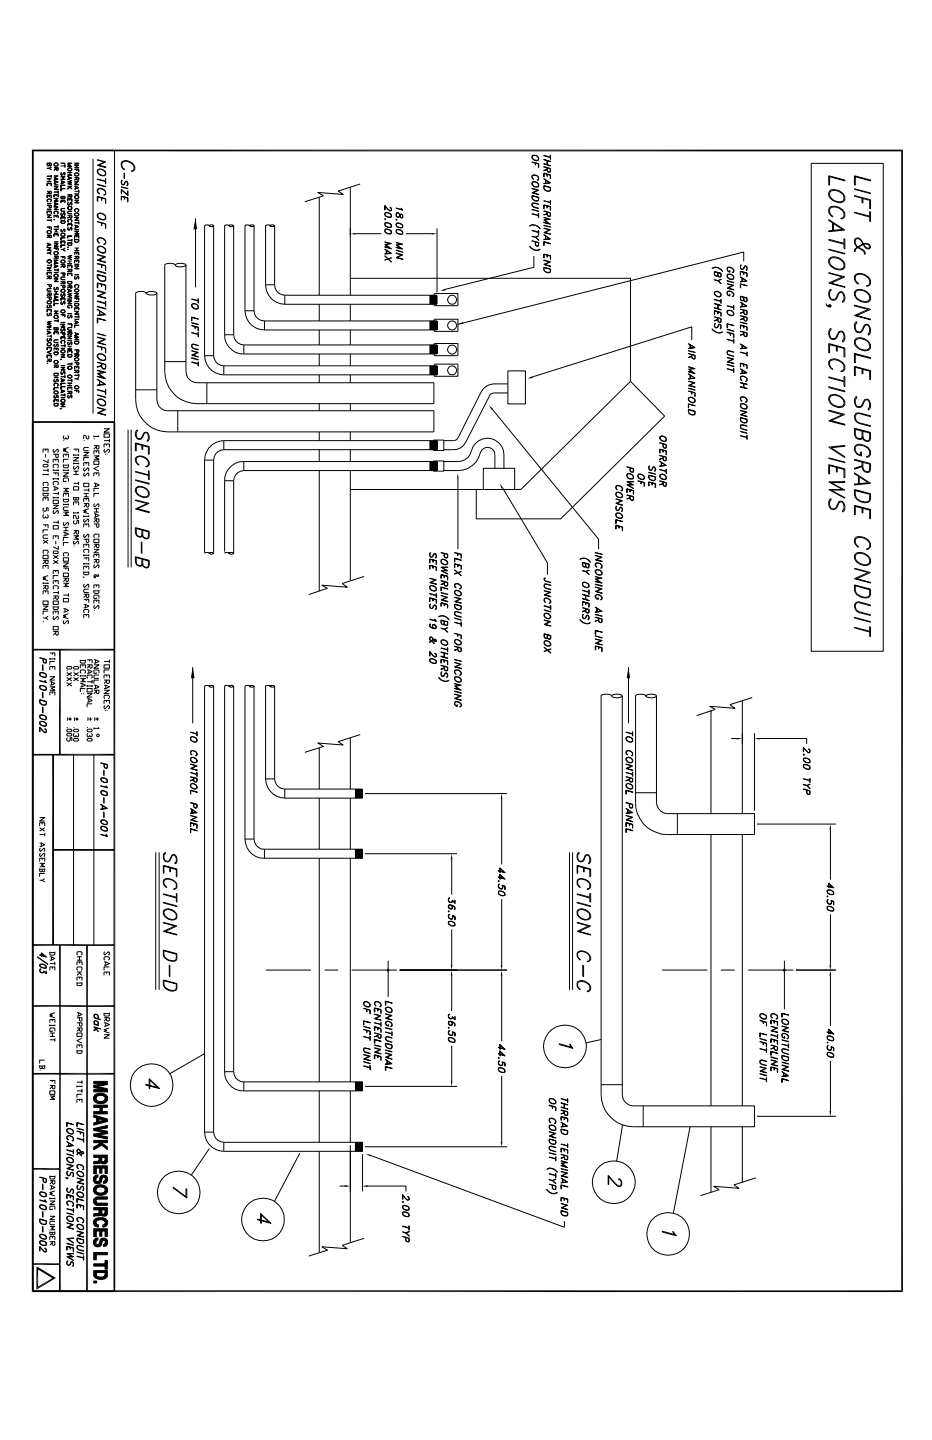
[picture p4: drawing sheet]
<svg xmlns="http://www.w3.org/2000/svg" width="279mm" height="432mm" viewBox="0 0 279 432" stroke-linecap="round" stroke-linejoin="round" font-family="sans-serif">
<g fill="#000">
<path d="M9.6 44.9l.5 342-.5 .5zM9.6 44.9l.5 .5v341.5zM10.1 45.4l260.6-.5-.5 .5zM9.6 44.9h261.1l-260.6 .5zM58.6 65.5l.5 3.2h-1.1zM105 70.1l1.6-.3v.6zM129.4 69.8l1.6 .3-1.6 .3zM132 87.2l1.5-.7 .1 .6zM137.2 97.3l1.6-.7 .1 .5zM158.1 113.5l1.5-.7 .2 .6zM9.8 126.3h24.5l-24.5 .5zM9.8 126.8l24.5-.5v.5z"/>
<path d="M34 126.6l.5 260.6h-.5zM34 126.6h.5v260.6zM146.6 121.5l1.2 1.1-.4 .3zM137.2 141.9l.3 1.6h-.5zM149.8 144.9l1 1.3-.4 .3zM9.8 195.1l24.5-.5v.5zM9.8 194.6h24.5l-24.5 .5zM57.7 200.1l.6 3.3h-1.1zM188.4 200.1l.5 3.3h-1zM9.8 226.1h24.5l-24.5 .5zM9.8 226.6l24.5-.5v.5zM15.7 226.3l.5 57.1h-.5z"/>
<path d="M15.7 226.3h.5v57.1zM17.7 194.8l.5 31.5h-.5zM17.7 194.8h.5v31.5zM150.4 238l.2 1.6h-.5zM220.8 221.2l1.7 .3-1.7 .2zM226.1 221.5l1.7-.3v.5zM15.9 254.6h18.4l-18.4 .5zM15.9 255.1l18.4-.5v.5zM135.4 256l.2 1.7h-.5zM248.9 247.1l.3 1.7h-.5zM9.8 283.1h24.5l-24.5 .5zM9.8 283.6l24.5-.5v.5z"/>
<path d="M116.1 290.7v.5zM116.1 290.7h.2l-.2 .5zM116.3 290.7v.6l-.2-.1zM116.3 290.7h.2l-.2 .6zM116.5 290.7l-.2 .6zM116.5 290.7v.5zM135.1 289.3h.5l-.2 1.6zM135.4 290.9l.2 1.7h-.5zM150.1 289.3h.5l-.2 1.6zM150.4 290.9l.2 1.7h-.5zM234.9 290.7v.5zM234.9 290.7h.2l-.2 .5z"/>
<path d="M235.1 290.7v.6l-.2-.1zM235.1 290.7h.2l-.2 .6zM235.3 290.7l-.2 .6zM235.3 290.7v.5zM248.7 289.3h.5l-.3 1.6zM248.9 290.9l.3 1.7h-.5zM9.8 301.4h24.5l-24.5 .5zM9.8 301.9l24.5-.5v.5zM9.8 321.7h24.5l-24.5 .5zM9.8 322.2l24.5-.5v.5zM135.1 324.2h.5l-.2 1.6zM248.7 333.2h.5l-.3 1.6z"/>
<path d="M9.8 350.3h8.1l-8.1 .5zM9.8 350.8l8.1-.5v.5zM103.4 355.3l1.6 .4-1.6 .2zM108.6 355.7l1.6-.4v.6zM109.6 346l1.7 .3-.2 .5zM150.1 342.3h.5l-.2 1.6zM9.8 378.8h8.1l-8.1 .5zM9.8 379.3l8.1-.5v.5zM10.9 379.7l5.4 3.3-4.9-2.3zM11.3 380l5.5 3.2-5.8-2.8zM9.6 387.4l260.6-.5 .5 .5zM9.6 126.6l.5 260.6h-.5z"/>
<path d="M9.8 386.9h24.5l-24.5 .5zM9.8 387.4l24.5-.5v.5zM9.6 387.4l.5-.5h260.1zM9.6 126.6h.5v260.6zM10.9 379.7l.5 6.1-.5 1zM11 380.4l5.8 2.8h-1.1zM10.9 379.7l.5 1v5.1zM11.4 380.7l4.9 2.3-.2 .5zM11.4 385.8l4.3-2.6-4.8 3.6zM10.9 386.8l4.8-3.6h1.1zM17.7 283.4l.5 103.8h-.5zM17.7 283.4h.5v103.8z"/>
<path d="M25.8 283.4l.5 103.8h-.5zM25.8 283.4h.5v103.8zM270.2 45.4l.5 342-.5-.5zM270.2 45.4l.5-.5v342.5z"/>
</g>
<g fill="none" stroke="#000" stroke-width=".3">
<path d="M9.9 45.1h24.4v81.4h-24.4zM14.1 53.6h1.3zM14.1 54.4h1.3zM14.1 57.4h1.3zM14.1 48.9h1.3v.7l-.5 .2-.1-.4-.5 .4zM14.1 54.9h1.3v.8v-.7h-1.2l-.1 .7zM14.1 58.6h1.3v.7v-.7h-1.2l-.1 .7zM14.1 60a.67 .67 0 0 1 .8-.4 .67 .67 0 0 1 .5 .7l-.3 .3 .3-.3-.3-.6h-.7l-.2 .3 .2 .6zM14.1 57.4h.1M14.2 49h1.2v.4l-.5 .3-.1-.7-.1 .6-.4 .1zM14.8 53.6v.8zM14.8 55v.3z"/>
<path d="M14.8 58.6v.4zM14.8 50.4l.6 .5-.6-.4h-.7l.7-.1 .6-.4-.6 .5M14.8 57.4v.6h.5l.1-.6v.6h-.6zM14.8 57.7l-.7 .4 .7-.3M15.4 52.8h-1.3l1.3 .1M15.4 52.5v.7M15.4 55.7h.1M15.4 59.3h.1M16.2 49.1a.66 .66 0 0 1 .8-.3 .66 .66 0 0 1 .4 .8l-.4 .2h-.6zM16.2 52.7h1.3l-1.1 .5 1.1 .5h-1.3l.9-.1-.9-.4 .9-.4zM16.2 54.1l1.3 .5-1.3 .4 1.1-.4zM16.2 55.9h1.3l-1.1 .9h1.1h-1.3l1.1-.8z"/>
<path d="M16.2 58.3h1.3v.8l-.1-.7h-1.2v.7zM16.2 59.5h1.3l-1.1 .8h1.1h-1.3l1.1-.8zM16.2 55.4h1.3M16.2 59.5h.1M16.3 49.1a.66 .66 0 0 1 1.1 .2l-.3 .5h-.6l-.3-.4zM16.5 54.2v.7M16.5 54.2v.6M16.8 50.3l.1 .7h.4l.2-.7h-1.3h1.2l-.2 .7-.3-.1v-.6M16.8 50.6l-.6 .4 .6-.3M16.8 58.4v.3l.1-.3M17.4 57.5l-1.2 .1h1.2M17.4 57.2l.1 .8z"/>
<path d="M18.2 49.8h1.2zM18.2 53l1.3 .1zM18.2 53.7l1.3 .1zM18.2 55.5l1.3 .1h-1.2l-.1 .7zM18.2 56.5l1.3 .1h-1.2l-.1 .7zM18.2 48.9l1.3 .1zM18.2 54.2l1.3 .5-1.3 .5 1.1-.5zM18.2 49.8h.1M18.3 58.9l.2 .7 .3-.1v-.6M18.4 51.7l-.1 .8h.4l.6-.8 .2 .3-.1 .5-.1-.7-.6 .7h-.3l-.2-.2zM18.6 54.3v.7v-.6M18.8 59.3l.3 .4 .3-.1 .1-.7h-1.3l.1 .7 .4 .1 .2-.4"/>
<path d="M18.8 53.1v.6M18.9 58.9l.2 .7 .3-.1v-.6M18.9 53.1v.6M19.4 49.3l.1 .9zM20.3 50.7l.3-.4h.7l.2 .3a.64 .64 0 0 1-.6 .7 .64 .64 0 0 1-.6-.6zM20.3 51.7l1.2 .1zM20.3 52.5h1.2zM20.3 56.6l.7-.5zM20.3 48.9h1.2l-1 .5 1 .5h-1.2l1-.1-1-.4 1-.4zM20.3 52.9l1.2 .5-1.2 .5 1.1-.5zM20.3 54.5l1.2-.3-1 .3 1 .3-1 .3 1 .3-1.2-.3 1.1-.3zM20.3 55.8l1.2 .1z"/>
<path d="M20.3 58.4h1.2v.7h-.6v-.6l.1 .6h.5v-.6zM20.3 59.6h1.2v.7v-.6h-1.1l-.1 .6zM20.4 50.6l.7-.3 .4 .6-.2 .3h-.7l-.2-.3zM20.6 53.1v.6M20.7 53.1v.6M20.8 55.9l.7 .8-.6-.8M20.9 51.8v.7zM20.9 59.7v.3zM20.9 58.7l-.6 .5 .6-.4M22.4 52l.9-.1a.47 .47 0 0 1 .4 .5 .47 .47 0 0 1-.6 .4l-.7-.3zM22.4 57.4h1.2zM22.4 58.9l.2-.3h.7a.47 .47 0 0 1 .4 .6 .47 .47 0 0 1-.6 .4l-.5-.1z"/>
<path d="M22.4 48.9l1.3 .1zM22.4 49.5h1.3l-1.1 .8h1.1h-1.3l1.1-.8zM22.4 50.8h1.3v.7l-.1-.6zM22.4 54.4h1.3l-1.1 .5 1.1 .5h-1.3l.9-.1-.9-.4 .9-.4zM22.4 55.8l1.3 .5-1.3 .5 1.1-.5zM22.4 58.1l1.3 .1zM22.4 60h1.3l-1.1 .8h1.1h-1.3l1.1-.7zM22.4 49.5h.1M22.4 57.4h.1M22.5 52a.66 .66 0 0 1 1.1 .3l-.3 .4h-.7l-.2-.3zM22.5 58.9l.6-.3 .5 .6-.3 .3h-.7l-.2-.3zM22.6 55.9v.7"/>
<path d="M22.7 55.9v.6M23 50.9v.3l.1-.3M23 53.3l.1 .7h.4l.2-.8h-1.3l1.2 .1-.2 .7-.3-.1v-.6M23 53.6l-.6 .4 .6-.4M23.6 56.9l.1 .9zM27.9 47.6v76.4M29.2 47.9l2.5 .7-2.1 .9 2.1 .6v.2l-2.5-.7 2.2-1zM29.2 55.3l2.5 .7zM29.2 58.9l2.5 .7v1.4l-.1-1.3-2.3-.6v1.2h-.1zM29.3 50.9a1.48 1.48 0 0 1 1.7 0 1.48 1.48 0 0 1 .6 1.6 1.63 1.63 0 0 1-2.4-1.4zM29.3 56.7a1.54 1.54 0 0 1 1.7 .1 1.54 1.54 0 0 1 .6 1.5l-.5 .3 .4-.3a1.35 1.35 0 0 0-.6-1.5 1.35 1.35 0 0 0-1.6 .1l.1 .8 .4 .5-.6-.7zM29.4 50.9a1.46 1.46 0 0 1 1.5 .2 1.46 1.46 0 0 1 .6 1.4 1.42 1.42 0 0 1-1.5-.1 1.42 1.42 0 0 1-.6-1.5z"/>
<path d="M30.4 59.3v.8l.1-.8M31.6 54.3l-2.4-.7v.2l2.4 .6M31.6 53.6l.1 1.6zM36.4 56l2 .6zM36.4 56.9l2 1.7v-1.3h-.2v1.3M36.4 58.8l2 .5v1.2h-.2v-1.1l-1.8-.5v1.1zM36.4 54.2l.2-.2a.8 .8 0 0 0-.2 .8 .8 .8 0 0 0 .7 .5l.4-.8 .5-.1a.84 .84 0 0 1 0 1.4l.2-.5-.2-.8-.5 .2-.4 .7a.6 .6 0 0 1-.7-.6zM36.4 56.9v1.2v-1.3l2 1.8M36.5 48.6a2.58 2.58 0 0 1 3.9 2.2l-.6 .6h-.4l.6-.4a1.61 1.61 0 0 0-1.2-2.3l-.9-.4-1.2 .4a1.42 1.42 0 0 0 .6 2v.2a1.86 1.86 0 0 1-.8-2.3zM37.2 51.9l.1 1.7zM37.3 59.2v.5l.1-.5M95.7 59.2v29.3"/>
<path d="M105 56.1v32.4M108 55.2l-6.6 2.1 1.5 1-7.6-.6 1.7 1-5.6 1.8M159.5 48.6l2 .5v1.2l-.1-1.1zM159.5 56.4l2 .6-1.7 .8 1.7 .6-2-.6 1.7-.8-1.7-.4zM159.5 58.6l2 .6v.6a1.1 1.1 0 0 1-1.2 .5 1.1 1.1 0 0 1-.8-1zM159.5 46.7a1.12 1.12 0 0 1 1.5 0 1.12 1.12 0 0 1 .2 1.4 1.3 1.3 0 0 1-1.7-1.4zM159.5 54.7a1.12 1.12 0 0 1 1.5 0 1.12 1.12 0 0 1 .2 1.4 1.3 1.3 0 0 1-1.7-1.4zM159.5 52.6a1.12 1.12 0 0 1 1.5 0 1.12 1.12 0 0 1 .2 1.5h-.1a.76 .76 0 0 0 .4-.9 .76 .76 0 0 0-.8-.6l-.5-.1a.66 .66 0 0 0-.6 .6 .66 .66 0 0 0 .4 .7l-.5-.6zM159.5 58.7l1.9 .5-.2 1a1.3 1.3 0 0 1-1.7-1.5zM159.7 46.7a1.09 1.09 0 0 1 1.3 .1 1.09 1.09 0 0 1 .3 1.2 1.09 1.09 0 0 1-1.2-.1 1.09 1.09 0 0 1-.4-1.2zM159.7 54.7a1.09 1.09 0 0 1 1.3 0 1.09 1.09 0 0 1 .3 1.2 1.09 1.09 0 0 1-1.2 0 1.09 1.09 0 0 1-.4-1.2zM160.5 48.9v.6l.1-.6"/>
<path d="M163 47.8l2 .7zM163 49.1l2 .7zM163 51.9l2 .6v1.1v-1.1l-1.9-.5-.1 1.1zM163 53.6l2 1.2-2 .3 1.8-.3zM163 55.7l2 .5v1a1.33 1.33 0 0 1-1.5-.1 1.33 1.33 0 0 1-.5-1.4zM163.1 55.8l1.9 .5v.6a1.03 1.03 0 0 1-1.1 .4 1.03 1.03 0 0 1-.8-.9zM163.5 53.9v1.1M163.6 54v1M163.9 50.3v.7l.3 .4 .7 .2 .1-1.1-2-.6v.2l2 .5-.1 .9-.7-.1-.1-1.1M163.9 50.8l-.9 .4 .9-.3M163.9 48.1v1.2M164.1 52.3v.6l-.2-.6"/>
<path d="M164.1 48.2v1.2M165 47.1l-2-.6v.2l2 .5M165 46.5v1.3zM243.2 49h21.6v146.3h-21.6zM248.4 52.7l4.9 1.3v.2l-4.6-1.2v2.5l-.3-.1zM248.7 57.3a3 3 0 0 1 4.6 2.6 1.71 1.71 0 0 1-1.9 .9 3 3 0 0 1-3-3.1zM249 57.4a2.99 2.99 0 0 1 4 1.8l-.2 1.1a2.85 2.85 0 0 1-4.1-2.3zM256.1 52.7l4.9 1.3v.2l-4.6-1.2v2.5l-.3-.1zM256.1 56.6l4.9 1.3v.1l-4.9-1.2zM256.1 58.6l4.9 1.3v2.7l-.3-.1v-2.4l-4.6-1.3zM258.4 59.4v1.4h.3v-1.3M14.1 79.6h1.3z"/>
<path d="M14.1 61.5h1.3v.7h-.6v-.6l.1 .7 .4-.1 .1-.6zM14.1 62.7l1.3 .1zM14.1 63.3h1.3v.7v-.6h-1.2l-.1 .6zM14.1 64.4h1.3l-1.1 .8h1.1h-1.3l1.1-.7zM14.1 68h1.3v.8v-.7zM14.1 70.5h1.3v.7h-.6v-.6l.1 .7 .4-.1 .1-.6zM14.1 72.9l1.3 .5-1.3 .4 1.1-.4zM14.1 74.2h1.3l-1.1 .8 1.1 .1h-1.3l1.1-.9zM14.1 79.6h.1M14.1 61h1.3M14.1 74.2h.1M14.2 69.3l.2-.2 1 .2a.62 .62 0 0 1-.6 .8 .62 .62 0 0 1-.6-.8z"/>
<path d="M14.2 78.1a.61 .61 0 0 1 .8-.2 .61 .61 0 0 1 .3 .7 .7 .7 0 0 1-1.1-.1v-.2a.67 .67 0 0 1 1.2 0 .61 .61 0 0 1-.7 .6 .61 .61 0 0 1-.5-.8zM14.3 69.3a.66 .66 0 0 1 1.1 .3l-.3 .4h-.7l-.2-.4zM14.4 73v.7M14.5 73v.6M14.8 63.4v.3zM14.8 68.1v.4zM14.8 70.8l-.7 .5 .7-.4M14.8 75.8l.6 .5-.6-.4h-.7l.7-.1 .6-.4-.6 .5M15.4 66l-1.3 .1h1.3M15.4 65.7v.7M15.4 79.1v.9M15.4 64h.1"/>
<path d="M15.4 68.8h.1M16.2 64.7v.6zM16.2 65.8l.2 .1zM16.3 65.8h.1M16.2 68.7l1.3 .1zM16.2 69.6h1.3zM16.2 75.7a.63 .63 0 0 1 .8-.3 .63 .63 0 0 1 .3 .9h-.8l-.3-.1zM16.2 77.5l.6-.3zM16.2 60.7l1.3 .5-1.3 .4 1.1-.4zM16.2 62h1.3l-1.1 .8 1.1 .1h-1.3l1.1-.9zM16.2 63.6a.63 .63 0 0 1 .8-.3 .63 .63 0 0 1 .3 .8l-.2 .1 .3-.6-.3-.2h-.6l-.3 .2 .3 .6zM16.2 64.7h1.3v.6l-.1-.6z"/>
<path d="M16.2 70.1h1.3v.7l-.1-.6h-1.2v.6zM16.2 73h1.3l-1.1 .8 1.1 .1h-1.3l1.1-.8zM16.2 74.4h1.3v.7l-.1-.7zM16.2 78h1.3l-1.1 .5 1.1 .5h-1.3l.9-.1-.9-.4 .9-.5zM16.2 79.3l1.3 .5-1.3 .5 1.1-.5zM16.2 78h.1M16.2 62h.1M16.2 72.5h1.3M16.2 74.4h.1M16.3 75.7l.8-.2 .3 .4a.62 .62 0 0 1-.6 .5 .62 .62 0 0 1-.6-.5zM16.5 60.8v.7M16.5 79.5v.6"/>
<path d="M16.5 60.8v.6M16.5 79.6v.5M16.8 64.7v.4l.1-.4M16.8 74.4v.4l.1-.4M16.8 76.8l.1 .7 .3 .1 .3-.8h-1.3h1.2l-.2 .7-.3-.1v-.6M16.8 68.8v.8M16.9 70.2v.3l-.1-.3M16.9 68.8v.8M17.4 68h-1.2h1.2M17.4 67.6l.1 .8zM18.2 71.3h1.3h-1.2l-.1 .7zM18.2 73.5h1.3h-1.2l-.1 .7z"/>
<path d="M18.2 60.1h1.3v.7l-.1-.6h-1.1l-.1 .6zM18.2 66.2h1.3v.4l-.2 .3h-.9zM18.2 72.3h1.3v.7l-.1-.6h-1.1l-.1 .6zM18.2 74.8h.7l.6-.4-.6 .4zM18.2 76.9h1.3v.7l-.1-.6zM18.3 70.2l1-.2a.56 .56 0 0 1-.2 .8 .56 .56 0 0 1-.8-.2zM18.3 78.2l1-.2a.58 .58 0 0 1-.1 .9 .58 .58 0 0 1-.9-.2zM18.3 63.9v.6l.3 .1 .4-.7 .3-.1 .2 .3-.2 .6v-.9l-.7 .9-.4-.4zM18.3 65.1l-.1 .7v-.7h1.3v.7l-.1-.7M18.3 66.3h1.1v.5l-.8 .1-.3-.1zM18.3 68.8v.6l.3 .1 .4-.7 .3-.1 .2 .3-.2 .6v-.9l-.7 .9-.4-.4zM18.4 70a.6 .6 0 0 1 .9-.1 .6 .6 0 0 1 0 .9l-.9-.1-.2-.2z"/>
<path d="M18.4 78a.6 .6 0 0 1 .9 0 .6 .6 0 0 1 0 .9l-1-.2zM18.4 62.5h1.1l-1.2 .2 .1 .5 1.1 .2-1.1-.1-.2-.3zM18.8 60.2v.3l.1-.3M18.8 65.1v.4l.1-.4M18.8 72.4v.3l.1-.3M18.8 77v.4l.1-.4M18.8 79.4l.1 .6 .5 .1 .1-.8h-1.3l1.2 .1v.6h-.4l-.1-.6M18.9 74.8l.6 .5zM20.3 64.7h1.2zM20.3 70.7l1.2 .1h-1.1l-.1 .6zM20.3 74.8h.2zM20.3 78.3h1.2z"/>
<path d="M20.3 79l1.2 .1zM20.3 66.1a.81 .81 0 0 1 1.2-.1v.5l-.2 .2 .2-.6a.78 .78 0 0 0-1.1 0l.2 .6zM20.3 67.1h1.2v.7v-.6h-1.1l-.1 .6zM20.3 72.8h1.2v.6a.72 .72 0 0 1-.8 .2 .72 .72 0 0 1-.4-.8zM20.3 76.9l1.2-.3-1 .3 1 .3-1 .3 1 .4-1.2-.4 1.1-.3zM20.3 79.6h1.2v.7v-.7h-1.1l-.1 .7zM20.3 64.7h.1M20.4 62.1a.61 .61 0 0 1 .7-.2 .61 .61 0 0 1 .4 .7 .7 .7 0 0 1-1.1-.1v-.2a.67 .67 0 0 1 1.1 0 .61 .61 0 0 1-.7 .6 .61 .61 0 0 1-.4-.8zM20.4 74.1l.1 .1h-.2zM20.4 74.1h.1M20.4 74.8h.1M20.4 60.8l.1-.1-.1 .7h.5l.2-.6h.4v.6l-.1 .1 .1-.7h-.4l-.4 .7-.3-.1z"/>
<path d="M20.4 63.5l1.1-.2-1 .1-.1 .2v.4l1.1 .1-1.1-.1zM20.4 68.3l.1-.1-.1 .5 .3 .3 .4-.8h.3l.1 .7-.1 .2 .1-.6-.2-.3-.4 .7-.4 .2-.2-.4zM20.4 72.9h1.1v.3l-.2 .3h-.7zM20.9 67.2v.3zM20.9 78.3v.7zM20.9 79.6v.4zM20.9 64.7l.2 .6 .4-.1v-.5l-.1 .7-.5-.2zM20.9 65l-.6 .4 .6-.3M21.5 72h-1.2l1.2 .1M21.5 60.3h.1M21.5 67.8h.1M21.5 71.7v.7"/>
<path d="M22.4 64.1a.66 .66 0 0 1 .8-.3 .66 .66 0 0 1 .4 .8l-.8 .2-.4-.2zM22.4 74.4h1.3zM22.4 75.2h1.3zM22.4 75.7v.7zM22.4 62.8a.66 .66 0 0 1 .8-.2 .66 .66 0 0 1 .4 .7l-.3 .2 .3-.5a.67 .67 0 0 0-1.2 0l.2 .5-.2-.2zM22.4 65.2h1.3l-1.1 .8 1.1 .1h-1.3l1.1-.9zM22.4 67.4l1.3 .6-1.3 .5 1.1-.5zM22.4 68.8l1.3 .1zM22.4 69.3h1.3l-1.1 .9h1.1h-1.3l1.1-.8zM22.4 70.7h1.3v.7l-.1-.7h-1.2v.7zM22.4 71.9a.69 .69 0 0 0 .3 .7 .69 .69 0 0 0 .8-.1l.1-.6h-1.2h1.3a.72 .72 0 0 1-.4 .8 .72 .72 0 0 1-.9-.3zM22.4 75.7h1.3v.7l-.1-.7z"/>
<path d="M22.4 78h1.3v.8l-.1-.7h-1.2v.7zM22.4 79.2l1.3 .1zM22.4 79.7h1.3l-1.1 .9h1.1h-1.3l1.1-.8zM22.4 65.2h.1M22.5 64.1a.7 .7 0 0 1 1.1 .1v.2a.67 .67 0 0 1-1.2 0zM22.6 67.6v.7M22.7 67.6v.6M23 70.7v.4l.1-.4M23 75.7v.5l.1-.5M23 76.9l.1 .7h.4l.2-.8h-1.3l1.2 .1-.2 .7-.3-.1v-.6M23 77.2l-.6 .4 .6-.3M23 78.1v.4l.1-.4"/>
<path d="M23 74.4v.8M23.1 74.4v.8M23.6 66.8h-1.2l1.2 .1M23.6 66.4l.1 .8zM29.2 64.3a1.48 1.48 0 0 1 1.7-.2 1.48 1.48 0 0 1 .7 1.6 1.63 1.63 0 0 1-2.4-1.4zM29.2 66.4l2.5 .7v1.4l-.1-1.3zM29.2 76.3l2.5 .7-2.1 1 2.1 .7-2.5-.7 2.2-1zM29.2 79l2.5 .6v1.6l-.1-1.5-2.4-.6zM29.3 74.1a1.54 1.54 0 0 1 1.7 0 1.54 1.54 0 0 1 .6 1.6 1.65 1.65 0 0 1-2.4-1.4zM29.3 71.5a1.52 1.52 0 0 1 1.7 .1 1.52 1.52 0 0 1 .6 1.5l-.5 .3 .4-.4a1.46 1.46 0 0 0-.6-1.4 1.46 1.46 0 0 0-1.5-.1l-.1 .8 .5 .7-.2-.2a.85 .85 0 0 1-.3-1.3zM29.4 64.1a1.46 1.46 0 0 1 1.5 .2 1.46 1.46 0 0 1 .6 1.4 1.42 1.42 0 0 1-1.5-.1 1.42 1.42 0 0 1-.6-1.5zM29.4 74.1a1.46 1.46 0 0 1 1.5 .1 1.46 1.46 0 0 1 .6 1.4 1.42 1.42 0 0 1-1.5-.1 1.42 1.42 0 0 1-.6-1.4z"/>
<path d="M30.4 66.9l.1 .7v-.7M30.4 79.5l.1 .7v-.7M52.5 79.5a3.2 3.2 0 0 1 3.1-.3l.1 .3a2.5 2.5 0 0 1-3.1 .1zM52.5 79.5l-.1-.3a3.3 3.3 0 0 0-3 .2v32a9.7 9.7 0 0 0 9.6 9.6h71.1v-6.2h-71.1a3.4 3.4 0 0 1-3.3-3.4v-31.9M58.6 65.5v20.7M62.7 67.7l-.4-.3-1 .2v39M62.8 67.6l.9-.2 .3 .4-.9 .2zM64 67.7v38.9M68.7 67.6l1-.2 .4 .4-1.1 .2zM68.7 67.7l-.4-.3-1 .2v32.8M70.1 67.7v32.7M74.8 67.7l.3-.3 1 .2-.4 .4z"/>
<path d="M74.8 67.7l-.3-.3-1.1 .3v25.5M76.1 67.7v25.5M81 67.7l.9 .3 .4-.4-.3-.2h-.7l-.3 .3-.4-.3-1 .2v17.8M82.3 67.7v17.7M106.6 70.1h7.7M115.3 65.7l.2-.1v.3zM115.3 72.5l2.1 .5-1.8 .4 1.8 1.2-2.1-.5 1.6 .3-1.6-1.1 1.6-.3zM115.3 74.6l2.1 1.4-2.1 .2 1.7-.3zM115.3 77.9l2.1-.6zM115.3 76.7l2.1 1.9zM115.4 63.8a1.28 1.28 0 0 1 1.9 1.3 1.53 1.53 0 0 1-2-.8zM115.5 65.7h.1"/>
<path d="M115.4 66.9a1.57 1.57 0 0 1 2 .7l-.1 .5a1.22 1.22 0 0 1-1.4 0 1.22 1.22 0 0 1-.5-1.2zM115.4 68.8a1.57 1.57 0 0 1 2 .8l-.1 .5a1.22 1.22 0 0 1-1.4 0 1.22 1.22 0 0 1-.5-1.3zM115.4 61.7l-.1 1.3v-1.4l1.7 1.6 .3-.2v-.5l-.4-.4a.55 .55 0 0 1 .5 .6 .55 .55 0 0 1-.6 .5l-1.5-1.5M115.4 63.9l.8-.1 1.1 .6M115.4 64.5l1 .6 .9-.1M115.4 66.9h.8l1.1 .5M115.4 67.5l1 .6 .9-.1M115.4 68.9a1.7 1.7 0 0 1 1.9 .5M115.4 69.5l.8 .5 1.1-.1M115.5 63.9v.8M115.5 66.9v.7M115.5 68.8v.8"/>
<path d="M115.8 75v1.2M115.9 75.1v1M117.1 64.3l.2 .4-.2 .4M117.1 67.3l.2 .3-.2 .4M117.1 69.2l.2 .4-.2 .4M118.7 65.8h.3l-.1 .2zM118.7 62.4l1.9 .5-.3-.4 .5 .5zM118.7 72.7l2.1 .5-1.8 .3 1.8 1.2-2.1-.5 1.6 .4-1.6-1.1 1.6-.3zM118.7 75l2.1 .7zM118.7 75.8l2.1 .6-1.8 .8 1.8 .6-2.1-.5 1.7-.9-1.7-.4zM118.9 65.8h.1M118.8 66.9a1.28 1.28 0 0 1 1.9 1.3l-.8 .1a1.03 1.03 0 0 1-1.2-1z"/>
<path d="M118.8 68.9a1.28 1.28 0 0 1 1.9 1.3h-.8a1.03 1.03 0 0 1-1.2-1.1zM118.8 67.1l.8-.1 1.1 .5M118.8 67.6l.8 .5 .7 .2 .4-.2M118.8 69.1l1.1-.1 .8 .5M118.8 69.6l.8 .5 .7 .1 .4-.1M118.8 64.7l.2 .3M118.9 63.9h.2a1 1 0 0 1 .9 1.2l.4 .3 .3-.1a.8 .8 0 0 0-.4-1.2l-.9 1-.5-.2zM118.9 67v.8M118.9 69v.7M119 63.8l-.2 .3M120.6 64.3v1M120.6 67.4v.8"/>
<path d="M120.6 69.4v.8M120.7 64.5l-.6-.2-.5 .9a.78 .78 0 0 1-.9-.5 .78 .78 0 0 1 .4-1 1.36 1.36 0 0 1 1 1.4l.6 .1M121.7 70.1h7.7M131 68.5v19.2M158.8 67.7a2.33 2.33 0 0 1 3.1 .9 2.28 2.28 0 0 0-3.1-.7zM158.8 73.9l.2 .2a2.06 2.06 0 0 0 2.9 .5v.1a2.19 2.19 0 0 1-3.1-.8zM159.5 62.8l2 .6zM159.5 60.9l2 .3-1.7-.3-.3 .4 .6 .7 1.4 .5-1.4-.3-.6-.4zM160.1 76.8v3.3l-26.5 6.7M160.5 72.5l.1 1 .2 .3h.6l.1-1.1-2-.5 1.9 .6-.1 .9-.7-.2v-1M160.6 71.1l.9 1-.9-.9-1.1-.4 1.1 .3 .9-.4-.9 .5M161.4 64.6l-1.9-.5 1.9 .6"/>
<path d="M161.4 64l.1 1.2zM161.4 69.6l-1.9-.5 1.9 .6M161.4 69.1l.1 1.2zM163 72.4l2 .7-1.9-.5-.1 1zM163 61.4l2 .5v1.2v-1.1l-1.9-.5v1.1zM163 65.2l2 .6-1.7 .2 1.7 1.3-2-.5v-.2l1.5 .4-1.5-1.1 1.5-.2zM163 67.5l2 .6zM163 68.4l2 .5-1.7 .8 1.7 .5-2-.5 1.8-.7zM163 70.3l2 1.4-2 .2 1.8-.3zM163 76.2l2 .5v1.2v-1.1l-1.9-.5v1.1zM163 77.9l2 .6-1.7 .8 1.7 .6-2-.6 1.8-.8-1.8-.4zM163.5 70.7v1.1"/>
<path d="M163.6 70.7v1.1M163.9 63.6v.7l.3 .4 .7 .2 .1-1.1-2-.6 2 .7-.1 .9-.7-.1-.1-1.1M163.9 64.1l-.9 .4 .9-.4M163.9 76.5v.6h.2v-.6M164.1 61.8v.6h-.2v-.6M165 60.7l-2-.5 2 .6M165 60.1v1.3zM222 79.6l.2-.2-.1 1.1 .4 .2 .8-1 .6 .3 .1 .7-.3 .5 .2-.9-.1-.3-.3-.2-1 1a.82 .82 0 0 1-.5-1.2zM223 78.4v-2.8l-85.7 21.7M248.4 65.8l4.9 3.2-4.9 .5v-.3l4.2-.4-4.2-2.7zM248.4 74.7l4.9 1.3v.2l-4.9-1.3zM248.7 77.5a2.97 2.97 0 0 1 4.6 2.6 2.35 2.35 0 0 1-3.7 .1 2.03 2.03 0 0 1-.9-2.7z"/>
<path d="M248.7 62.3a3 3 0 0 1 4.6 2.6l-.7 .7-.5 .1 .7-.5a1.64 1.64 0 0 0-.7-2.4 2.26 2.26 0 0 0-3.4 0v.8l.9 1.5a2.08 2.08 0 0 1-.9-2.8zM249 77.5a2.85 2.85 0 0 1 4 2.3l-.2 .6a2.99 2.99 0 0 1-4.1-1.8zM249.6 66.6v2.7M249.8 66.9v2.2M253 73l-4.6-1.2v.2l4.6 1.2M253 71.6l.3 .1v2.9h-.3zM260.5 73.4l.2 .5-.2 .6M260.7 64.8l-4.6-1.2v.2l4.6 1.3M260.7 63.5l.3 .1v2.8h-.3zM260.7 73.6a2 2 0 0 0-2.3-.1l-1.7 1.1-.3 .8h-.3v-.5a4.5 4.5 0 0 1 4.2-1.8l.7 .9-.3 .6a1.36 1.36 0 0 1-1.8-1 2.71 2.71 0 0 0-1.8-2.1l-.4 .2a1.68 1.68 0 0 0 .6 2.4l1.8 1.1 .3 1.1-.3-.1-.2-1M260.7 74.3a1.3 1.3 0 0 1-1.6-.6 2.65 2.65 0 0 0-2-2.4l-.7 .3a1.85 1.85 0 0 0 .9 2.7l1.8 1.2M14.1 80.3l1.3 .1z"/>
<path d="M14.1 81.1l1.3 .1zM14.1 83.5l.7-.3zM14.1 85.3h1.3zM14.1 87.9h1.3zM14.1 98l1.3 .1zM14.1 98.8l1.3 .1zM14.1 81.7h1.3h-1.2v.6zM14.1 82.8h1.3v.6l-.2 .2-.4-.2v-.5l.1 .6 .4-.1 .1-.5zM14.1 89h1.3v.7h-.6v-.6l.1 .7 .4-.1 .1-.6zM14.1 92.8h1.3v.7v-.7h-1.2l-.1 .7zM14.1 96.7l1.3-.4-1.1 .4 1.1 .3-1.1 .3 1.1 .4-1.3-.4 1.1-.3zM14.1 99.2l1.3 .5-1.3 .5 1.1-.5z"/>
<path d="M14.1 85.3h.1M14.1 87.9h.1M14.2 90.4l.2-.2 1 .2a.62 .62 0 0 1-.6 .8 .62 .62 0 0 1-.6-.8zM14.2 86.7l1.2-.2-1.1 .1-.1 .2 .1 .4 1.1 .1-1.2-.1zM14.2 91.7l.1-.2-.1 .6 .3 .2 .7-.8 .2 .8h-.2l.2-.5-.3-.2-.5 .7h-.3l-.2-.2zM14.3 90.4a.66 .66 0 0 1 1.1 .2l-.3 .5h-.7l-.2-.4zM14.3 93.9v.7h.3l.5-.7 .3 .1v.6l-.2 .1 .2-.2-.2-.6-.3 .1-.1 .5-.6 .1-.1-.4zM14.4 99.4v.6M14.5 99.4v.6M14.8 80.4v.7zM14.8 81.7v.4zM14.8 92.8v.4z"/>
<path d="M14.8 98.1v.7zM14.8 85.3l.1 .7 .5-.2v-.5l-.2 .8-.4-.2zM14.8 87.9v.6h.5l.1-.6v.6h-.6zM14.8 88.2l-.7 .4 .7-.3M15.4 81.7v.6zM15.4 82.3h.1M15.4 93.5h.1M16.2 82.4a.66 .66 0 0 1 .8-.2 .66 .66 0 0 1 .4 .7l-.8 .3-.4-.3zM16.2 87.4h1.3zM16.2 88.2l1.3 .1zM16.2 90h1.3h-1.3v.6zM16.2 91l1.3 .1h-1.3v.6z"/>
<path d="M16.2 94.8a.63 .63 0 0 1 .8-.2 .63 .63 0 0 1 .3 .8l-.8 .1-.3-.2zM16.2 81.7l1.3 .1zM16.2 83.6h1.3l-1.1 .8 1.1 .1h-1.3l1.1-.9zM16.2 86.2h.2l-.2 .2 .2 .5 .6-.7h.4l.1 .5-.2 .3 .1-.6-.3-.2-.2 .5-.5 .3zM16.2 88.6l1.3 .5-1.3 .4 1.1-.4zM16.2 93.3h1.3l-1.1 .7 1.1 .1h-1.3l1.1-.7zM16.2 99.5h1.3v.7l-.1-.7h-1.2v.7zM16.2 83.6h.1M16.3 82.4a.7 .7 0 0 1 1.1 .2v.2a.67 .67 0 0 1-1.2 0zM16.3 94.8l.8-.2 .3 .5a.67 .67 0 0 1-1.2 0zM16.5 88.7v.8M16.5 88.8v.6"/>
<path d="M16.8 98.3l-.1 .6h-.4l-.1-.6v.6l.4 .1 .3-.3M16.8 87.4v.8M16.9 98.3v.6h.4l.1-.6h-1.2h1.3l-.1 .6-.4 .1-.2-.3M16.9 99.5v.4l-.1-.4M16.9 87.4v.8M17.4 80.9h-1.2l1.2 .1M17.4 80.6l.1 .7zM17.4 96.1h-1.2l1.2 .1M17.4 95.8l.1 .8zM18.2 80.1l.6-.4zM18.2 94.3h1.3v.7l-.1-.6zM18.2 96.7h1.3z"/>
<path d="M18.2 97.3h1.3l-1.1 .7 1.1 .1h-1.3l1.1-.8zM18.2 97.3h.1M18.2 99.8h.1M18.3 87a.56 .56 0 0 1 .8-.3 .56 .56 0 0 1 .2 .9h-.7l-.3-.2zM18.3 93.2a.56 .56 0 0 1 .8-.3 .56 .56 0 0 1 .2 .9h-.7l-.3-.2zM18.3 83.2l.1 .6 1.1 .1h-.9l-.4-.4 .4-.5h.9zM18.3 89.4l-.1 .7v-.7h1.3v.7l-.1-.7M18.3 98.6v.6l.3 .1 .4-.7 .3-.1 .2 .3-.2 .6v-.9l-.7 .9-.4-.4zM18.4 86.8h.9a.6 .6 0 0 1-.1 .9 .6 .6 0 0 1-.9-.3zM18.4 93l.9-.1a.6 .6 0 0 1-.1 1 .6 .6 0 0 1-.9-.3zM18.4 88v.9l.3-.1 .3-.6 .3-.2 .2 .4-.2 .6 .1-.8-.1-.1-.6 .8-.3 .1-.2-.4zM18.4 90.4v.8l.4-.1 .5-.7 .2 .3-.1 .5-.1-.7-.6 .7h-.3l-.2-.2z"/>
<path d="M18.8 81.9l.1 .6h.5l.1-.7h-1.3l1.2 .1v.6h-.4l-.1-.6M18.8 84.5l.1 .6h.5l.1-.7h-1.3l1.2 .1v.6h-.4l-.1-.6M18.8 84.7l-.6 .4 .6-.3M18.8 85.7v.5l.6 .1 .1-.7h-1.3l1.2 .1v.5h-.5v-.5M18.8 89.4v.4l.1-.4M18.8 94.4v.3l.1-.3M18.8 99.8v.5l.3 .3 .3-.1 .1-.7h-1.3h1.2v.6l-.5-.1v-.5M20.3 99.5h1.2zM20.3 80.7h1.2v.7h-.6v-.6l.1 .6h.5v-.6zM20.3 81.9h1.2v.8v-.7h-1.1l-.1 .7zM20.3 84.4h1.2v.6a.72 .72 0 0 1-.8 .2 .72 .72 0 0 1-.4-.8zM20.3 85.7h1.2v.6h-.6v-.6l.1 .6h.5v-.6z"/>
<path d="M20.3 86.8l1.2 .4-1.2 .5 1.1-.5zM20.3 88.3l1.2-.4-1 .4 1 .3-1 .4 1 .3-1.2-.3 1.1-.4zM20.3 89.6l1.2 .1zM20.3 90.2h1.2l-1 .8 1 .1h-1.2l1.1-.9zM20.3 94l1.2 .1zM20.3 97.1h1.2v.7v-.6zM20.3 86.8h.1M20.3 90.2h.1M20.3 99.5h.1M20.4 84.5h1.1a.6 .6 0 0 1-.6 .7 .6 .6 0 0 1-.5-.7zM20.4 91.7l.9-.2 .2 .2v.5l-.2 .1 .2-.2a.59 .59 0 0 0-.6-.6 .59 .59 0 0 0-.5 .6l.2 .2 .3-.2v.2l-.6-.2zM20.4 94.6l.1-.1-.1 .8h.4l.3-.7h.4v.7l-.1 .1 .1-.8h-.4l-.4 .8-.3-.1z"/>
<path d="M20.4 98.4l1.1-.2-1 .1-.1 .2 .1 .4 1 .1-1.1-.1zM20.6 86.8v.8M20.7 86.9v.6M20.9 82v.3zM20.9 97.2v.3zM20.9 81.1l-.6 .4 .6-.3M20.9 86l-.6 .4 .6-.3M20.9 99.5l.1 .7h.5v-.7v.7h-.6zM20.9 99.9l-.6 .4 .6-.3M21.5 80.3h.1M21.5 82.7h.1M21.5 97.8h.1"/>
<path d="M22.4 86.8a.66 .66 0 0 1 .8-.2 .66 .66 0 0 1 .4 .7l-.8 .3-.4-.3zM22.4 97.5l1.3 .1h-1.3v.7zM22.4 82.3l1.3 .1zM22.4 82.9h.2l-.1 .7h.3l.3-.7h.4l.1 .7-.1-.7h-.3l-.5 .8-.3-.1zM22.4 85.6a.66 .66 0 0 1 .8-.3 .66 .66 0 0 1 .4 .8l-.3 .1 .3-.5a.67 .67 0 0 0-1.2 0l.2 .5-.2-.1zM22.4 88h1.3l-1.1 .8 1.1 .1h-1.3l1.1-.9zM22.4 89.4h1.3v.7l-.1-.7zM22.4 90.4l1.3 .1zM22.4 91h1.3a.72 .72 0 0 1-.4 .8 .72 .72 0 0 1-.9-.2zM22.4 91.1h1.2a.6 .6 0 0 1-.6 .7 .6 .6 0 0 1-.6-.7zM22.4 92.3h1.3v.6l-.1-.6h-1.2v.6zM22.4 93.4h1.3l-1.1 .8h1.1h-1.3l1.1-.8z"/>
<path d="M22.4 95.7l1.3 .1zM22.4 96.1l1.3 .6-1.3 .5 1.1-.5zM22.4 99.7l1.3 .5-1.3 .4 1.1-.4zM22.4 88h.1M22.4 89.4h.1M22.5 86.8a.7 .7 0 0 1 1.1 .2v.2a.67 .67 0 0 1-1.2 0zM22.6 96.3v.7M22.6 99.8v.8M22.7 96.4v.6M22.7 99.9v.6M23 89.4v.4l.1-.4M23 92.3v.4l.1-.4"/>
<path d="M23.6 95h-1.2h1.2M23.6 94.6l.1 .8zM29.2 95.4l2.5 .7-2.4-.6v1.3h-.1zM29.2 81.2l2.5 .6v.2l-2.5-.7zM29.2 82.3l2.5 .6v.9a.74 .74 0 0 1-.9 .6 1.76 1.76 0 0 1-1.6-2.1zM29.2 84.8l2.5 .7v1.4l-.1-1.3-2.3-.6v1.3l-.1-.1zM29.2 87.1l2.5 .7-2.1 1 2.1 .7-2.5-.7 2.2-.9-2.2-.6zM29.2 91.8l2.5 .7v.2l-2.5-.7zM29.2 92.7l2.5 1.7-2.5 .2 2.2-.4zM29.2 100l2.5 .7zM29.3 82.4l2.3 .6v.8a.64 .64 0 0 1-.8 .5l-1.4-.8zM29.8 93.1v1.4"/>
<path d="M29.9 93.3v1.2M30.4 85.2v.8l.1-.7M31.6 90.9l-2.4-.7v.2l2.4 .7M31.6 90.2l.1 1.6zM43.8 87.9l.9-.5h1.2l1 .3 .1 .2-.1 .3a2.99 2.99 0 0 1-2.4 .2zM43.8 87.9l-.2-.2a2.87 2.87 0 0 0-2.3-.2l-.6 .4v32a9.7 9.7 0 0 0 9.6 9.6h79.8v-6.3h-79.8a3.2 3.2 0 0 1-3.3-3.3v-32M57.4 95l2.1 .7-2-.5-.1 1zM57.4 96.7l2.1 .6zM57.4 97.6l2.1 .5v1.2l-.1-1.1zM57.5 91.2a1.19 1.19 0 0 1 1.4 0 1.19 1.19 0 0 1 .5 1.3 1.22 1.22 0 0 1-1.4 0 1.22 1.22 0 0 1-.5-1.3zM57.7 91.2a1.07 1.07 0 0 1 1.2 .1 1.07 1.07 0 0 1 .4 1.1 1.07 1.07 0 0 1-1.2 0 1.07 1.07 0 0 1-.4-1.2zM58.5 97.9v.6v-.6"/>
<path d="M59.4 90.1l-2-.5 2 .6M59.4 89.5l.1 1.4zM59.4 99.6l.1 1.4zM73.4 93.2a5.8 5.8 0 0 0 5.9 5.7M73.4 93.2h2.7M76.1 93.2a3.1 3.1 0 0 0 3.2 3M79.3 96.2h51.7v2.7h-51.7M79.3 96.2v2.7M79.6 85.4a5.8 5.8 0 0 0 5.8 5.8M79.6 85.4h2.7M82.3 85.4a3.1 3.1 0 0 0 3.1 3.1M85.4 88.5h45.6v2.7h-45.6"/>
<path d="M85.4 88.5v2.7M95.7 91.2v5M95.7 98.9v4.5M105 83.4h84v31l-32.8 32.4h-51.2M105 91.2v5M105 98.9v4.5M128.9 88.5v2.7M128.9 96.2v2.7M129.1 88.5v2.7M129.1 96.2v2.7M129.3 88.5v2.7M129.3 96.2v2.7"/>
<path d="M129.6 88.5v2.7M129.6 96.2v2.7M129.7 88.5v2.7M129.7 96.2v2.7M130 88.5v2.7M130 96.2v2.7M130.2 95.7h7.1v3.7h-7.1zM130.2 88h7.1v3.7h-7.1zM130.4 88.5v2.7M130.4 96.2v2.7M130.6 88.5v2.7M130.6 96.2v2.7"/>
<path d="M130.8 88.5v2.7M130.8 96.2v2.7M163 80.1l2 .6v.9a1.31 1.31 0 0 1-1.5-.1 1.31 1.31 0 0 1-.5-1.4zM163.1 80.2l1.9 .5-.1 .9a1.25 1.25 0 0 1-1.3-.1 1.25 1.25 0 0 1-.5-1.3zM213.5 98.6a2.41 2.41 0 0 0 3.1 .9 2.21 2.21 0 0 1-3.1-.9zM213.6 80.3l.4-.1a2.19 2.19 0 0 1 2.6 1.2 2.21 2.21 0 0 0-3.1-.8zM214.2 91l2 .7zM214.2 92.3l2 .6zM214.2 93.1l2 .6v1.2l-.1-1.1-1.9-.5v1zM214.2 87.5a1.27 1.27 0 0 1 1.9 1.3 1.22 1.22 0 0 1-1.4 0 1.22 1.22 0 0 1-.5-1.3zM214.2 97.1l.3-.2-.3 .9a.47 .47 0 0 0 .7 .4l.6-.9h.4l.3 .5-.3 .9 .2-.9-.1-.3-.3-.2-.5 .9-.5 .2a.82 .82 0 0 1-.5-1.3zM214.3 87.6a1.15 1.15 0 0 1 1.2 .1 1.15 1.15 0 0 1 .5 1.1 1.15 1.15 0 0 1-1.2-.1 1.15 1.15 0 0 1-.5-1.1z"/>
<path d="M215.2 82.4l.3 .6h.6l.1-1.1-2-.5 .1 1.2 .5 .3 .4-.1 .1-.4M215.2 81.8l-.2 .9-.7-.2-.1-1 1.9 .5-.1 .9-.7-.1v-1M215.2 93.5v.6l.1-.6M215.2 95.3l.1 1.2 .7 .2 .2-1.1-2-.6 1.9 .6-.1 1-.7-.3v-.9M215.2 95.8l-1 .4 1-.3M215.2 91.3v1.2M215.3 84.1l.9 1-.9-.9-1.1-.3 1.1 .2 .9-.4-.9 .5M215.3 91.4v1.2M216.1 90.3l-1.9-.6v.2l1.9 .5M216.1 89.7l.1 1.3zM218 97.1l2 .6-2-.5v1.1zM218 84.1l2 .7-2-.5z"/>
<path d="M218 85.1l2 .5-1.8 .8 1.8 .5-2-.5 1.7-.8zM218 98.7l2 .7zM218 99.5l2 .6v1.2l-.1-1.1-1.9-.5zM218 93.2a1.22 1.22 0 0 1 1.4 0 1.22 1.22 0 0 1 .5 1.3 1.22 1.22 0 0 1-1.3-.1 1.22 1.22 0 0 1-.6-1.2zM218 87.5a1.22 1.22 0 0 1 1.4 0 1.22 1.22 0 0 1 .5 1.3l-.4 .2a.76 .76 0 0 0 .4-.9 .76 .76 0 0 0-.7-.6l-.5-.2-.5 .1-.2 .3 .2 .7 .5 .2 .1-.3v.5l-.8-.5zM218.1 82.3a1.16 1.16 0 0 1 1.3 .1 1.16 1.16 0 0 1 .4 1.2 1.16 1.16 0 0 1-1.2-.1 1.16 1.16 0 0 1-.5-1.2zM218.1 93.3a1.15 1.15 0 0 1 1.3 0 1.15 1.15 0 0 1 .4 1.2 1.15 1.15 0 0 1-1.2-.1 1.15 1.15 0 0 1-.5-1.1zM218.2 82.2a1.3 1.3 0 0 1 1.7 1.4 1.12 1.12 0 0 1-1.5 0 1.12 1.12 0 0 1-.2-1.4zM218.2 80.1a1.3 1.3 0 0 1 1.7 1.5l-.4 .1a.71 .71 0 0 0 .4-.8 .71 .71 0 0 0-.7-.6h-1.1a.79 .79 0 0 0 .6 1.2l.1-.4v.5l-.8-.5v-.6zM218.9 100v.6l.1-.6M219.9 92.2l-1.9-.5 1.9 .6M219.9 91.6l.1 1.2z"/>
<path d="M221.9 85.1l2.1 .6-2-.5v1.1zM221.9 81.3l2.1 .5v1.2l-.1-1.1-1.9-.5-.1 1.1zM221.9 82.9l2.1 1.4-2.1 .3 1.8-.4zM221.9 90.6l2.1 1.2-2.1 .3 1.8-.4zM221.9 96.6l2.1 .6zM221.9 97.4l2.1 .6v1.1l-.1-1.1-1.9-.4-.1 1zM222.5 83.3v1.2M222.5 90.9v1.1M222.5 83.4v1M222.5 91v1M222.9 81.7v.6h.1v-.5M222.9 89.8l.2 .5 .7 .2 .2-1.1-2.1-.6 .2 1.3 .7 .1 .2-.3"/>
<path d="M222.9 89.1l-.1 1-.7-.2-.1-.9 1.9 .4-.1 1-.7-.3-.1-.9M222.9 93v.7a.72 .72 0 0 0 1 .6l.1-1.1-2.1-.5 2 .6-.1 .9a.51 .51 0 0 1-.8-.4v-.7M222.9 93.5l-1 .4 1-.3M222.9 95v.6a.72 .72 0 0 0 1 .6l.1-1.1-2.1-.5 2 .6-.1 .9-.7-.1-.1-1M222.9 95.5l-1 .4 1-.3M222.9 97.8v.6h.1v-.6M222.9 99.6v.7a.72 .72 0 0 0 1 .6l.1-1.1-2.1-.5 2 .6-.1 .9-.7-.2-.1-1M247.6 91l.2 .5 .5 .4 .7 .2 .1-.2-.1-.5-.3-.1-.3 .2 .3 .5-.9-.5M248.4 81.8l4.9 1.2-4.2 1.9 4.2 1.1v.2l-4.9-1.3 4.2-1.9-4.2-1.1zM248.4 91.7l-.1 .2M248.7 91.6h.3v.2zM248.7 87l.4-.3v.4a1.71 1.71 0 0 0 0 2.5l.7 .2 .8-.3 .8-1.7 .7-.4a1.94 1.94 0 0 1 .5 3.3v-.4a1.64 1.64 0 0 0-.5-2.6l-.4 .1-.7 1.4a1.25 1.25 0 0 1-1.9 .7 2.47 2.47 0 0 1-.4-2.9z"/>
<path d="M248.7 98.8l.4-.4-.1 .7a2.05 2.05 0 0 0 .1 2.3l.7 .2 .8-.3 .6-1.3a.91 .91 0 0 1 1.4-.6 2.22 2.22 0 0 1 0 3.2l.2-.7a1.68 1.68 0 0 0-.7-2.4l-.7 .5-.4 1a1.25 1.25 0 0 1-1.9 .7 2.47 2.47 0 0 1-.4-2.9zM256.1 91.5l4.9 1.3-4.2 1.8 4.2 1.1v.2l-4.9-1.3 4.2-1.8-4.2-1.1zM256.4 87.3a3.3 3.3 0 0 1 4.6 1.6v.9a2.35 2.35 0 0 1-3.7 .2 2.03 2.03 0 0 1-.9-2.7zM256.4 82.4a3 3 0 0 1 4.6 2.7l-.3 .4-.9 .4v-.2l.7-.3a1.64 1.64 0 0 0-.7-2.5 2.26 2.26 0 0 0-3.4 0 1.78 1.78 0 0 0 .9 2.1v.2a2.08 2.08 0 0 1-.9-2.8zM256.4 96.7l.4-.3-.1 .7a2.05 2.05 0 0 0 .1 2.3l.8 .1 .7-.2 .8-1.8 .7-.2a1.92 1.92 0 0 1 .9 2.9l-.4 .4 .2-.7a1.68 1.68 0 0 0-.7-2.5l-.7 .5a1.94 1.94 0 0 1-1.5 1.9 1.94 1.94 0 0 1-1.2-3.1zM256.7 87.3a2.85 2.85 0 0 1 4 2.2l-.2 .6a2.99 2.99 0 0 1-4.1-1.7zM14.1 100.8h1.3zM14.1 107.7h1.3zM14.1 108.9h.2zM14.1 104.1h1.3v.8v-.7h-1.2l-.1 .7zM14.1 105.6l1.3-.5-1.1 .5 1.1 .5zM14.1 106.5h1.3v.7v-.6h-1.2l-.1 .6z"/>
<path d="M14.1 100.8h.1M14.1 107.7h.1M14.3 108.9h.1M14.3 101.5l-.1 .3 .1 .5 .8-.8 .3 .2v.5l-.2 .1 .2-.2-.2-.5-.6 .7-.4-.1-.1-.4zM14.4 102.8h.7l.3 .2a.64 .64 0 0 1-.6 .7 .64 .64 0 0 1-.7-.6zM14.4 102.8h.7l.3 .4-.1 .2-.9 .2-.2-.3zM14.8 104.2v.3zM14.8 106.6v.3zM14.8 107.7v.6h.5l.1-.6v.6h-.6zM14.8 108l-.7 .4 .7-.3M15.4 104.9h.1M15.4 100.4v.8"/>
<path d="M15.4 107.2h.1M16.2 104.4v.7zM16.2 116.2l1.3 .1h-1.3v.7zM16.2 117.5l.3-.3h.6a.47 .47 0 0 1 .4 .6 .47 .47 0 0 1-.5 .4l-.6-.1zM16.2 102.1l1.3-.2h-1l-.3 .3 .1 .4 1.2 .2-1.3-.2zM16.2 103.3l.2-.1-.2 .5 .3 .2 .5-.6 .3-.1 .2 .2-.2 .6v-.8l-.8 .8-.3-.1zM16.2 104.4h1.3v.7l-.1-.7zM16.2 105.5h1.3l-.2 .8-.8 .1-.3-.3zM16.2 105.6h1.2a.62 .62 0 0 1-.6 .8 .62 .62 0 0 1-.6-.8zM16.2 111.9h1.3l-.1 .7-.9 .1-.3-.1zM16.2 112h1.2a.62 .62 0 0 1-.6 .8 .62 .62 0 0 1-.6-.8zM16.2 113.2l1.3 .1z"/>
<path d="M16.2 113.8l.2-.1-.2 .3 .2 .5 .7-.8 .4 .6-.2 .2 .1-.5-.3-.2-.2 .5-.5 .2zM16.2 115.1l1.1-.1 .2 .5-.4 .3 .3-.5a.67 .67 0 0 0-1.2 0l.3 .5-.3-.2zM16.2 118.7l.2-.2-.2 .3 .2 .5 .7-.8 .4 .6-.2 .2 .1-.5-.3-.2-.5 .7h-.2zM16.2 119.8h1.3v.7l-.1-.6h-1.2v.6zM16.3 117.5l.7-.3 .4 .5-.3 .4h-.6l-.3-.4zM16.5 108.1h.6a.47 .47 0 0 1 .4 .5 .47 .47 0 0 1-.5 .4l-.8-.2zM16.5 108.2h.6l.3 .3-.1 .3-.8 .1-.3-.3zM16.8 104.4v.5l.1-.5M16.8 109.5l.1 .7h.4l.2-.8h-1.3l1.2 .1-.2 .7-.3-.1v-.6M16.8 109.8l-.6 .4 .6-.3M16.8 119.9v.3l.1-.3M18 107.7l.2 .1 .2-.1h-.3"/>
<path d="M18.2 114.9h1.3h-1.2v.7zM18.2 116h1.3h-1.2v.6zM18.2 101h1.3v.7l-.1-.6h-1.1l-.1 .6zM18.2 106.3h1.3l-1.1 .8 1.1 .1h-1.3l1.1-.8zM18.2 110.1h1.3l-1.1 .8 1.1 .1h-1.3l1.1-.8zM18.2 113.6l1.3 .4-1.3 .5 1.1-.5zM18.2 116.8l1.3 .5-1.3 .5 1.1-.5zM18.2 119.2l1.3 .1zM18.2 113.6h.1M18.2 104.4h1.3M18.2 107.7v.1M18.2 109.6h1.3"/>
<path d="M18.3 105.1a.55 .55 0 0 1 .8-.2 .55 .55 0 0 1 .2 .8l-1-.1zM18.3 107.7h.1M18.3 119.9l1-.1a.58 .58 0 0 1-.1 .8 .58 .58 0 0 1-.9-.2zM18.3 111.5v.7h.4l.3-.7 .3-.1 .1 .8v-.7h-.3l-.3 .6-.4 .1zM18.4 119.8a.6 .6 0 0 1 .9-.1 .6 .6 0 0 1 0 .9l-1-.2zM18.4 102.2a.6 .6 0 0 1 .9-.1 .6 .6 0 0 1 0 .9l.1-.7-.1-.1-1 .1 .3 .7-.4-.3zM18.6 117v.7v-.6M18.6 113.7v.7M18.8 101.1v.3l.1-.3M19.4 103.6h-1.2l1.2 .1M19.4 103.3l.1 .7zM19.4 112.9h-1.2l1.2 .1"/>
<path d="M19.4 112.6l.1 .7zM19.4 118.4h-1.2l1.2 .1M19.4 118.1l.1 .7zM20.3 103.9h1.2zM20.3 104.6l1.2 .1zM20.3 112.7a.75 .75 0 0 1 1.2 0v.5a.71 .71 0 0 1-.8 .2 .71 .71 0 0 1-.4-.7zM20.3 114.9h1.2zM20.3 115.6l1.2 .1zM20.3 100.7h1.2l-1 .8 1 .1h-1.2l1.1-.8zM20.3 102.1l1.2 .1zM20.3 105.1h1.2v.8v-.7h-1.1l-.1 .7zM20.3 106.3h1.2v.6a.72 .72 0 0 1-.8 .2 .72 .72 0 0 1-.4-.8z"/>
<path d="M20.3 116.2h1.2h-1.1v.7zM20.3 117.3h1.2v.7h-.6v-.6l.2 .7 .4-.1v-.6zM20.4 110a.61 .61 0 0 1 .7-.2 .61 .61 0 0 1 .4 .7 .7 .7 0 0 1-1.1-.1v-.2a.67 .67 0 0 1 1.1 0 .61 .61 0 0 1-.7 .6 .61 .61 0 0 1-.4-.8zM20.4 102.7l.1-.1-.1 .2 .1 .5 .4-.2 .2-.5 .4 .1v.6l-.1 .1 .1-.6-.2-.2-.8 .8-.2-.3zM20.4 106.4h1.1a.6 .6 0 0 1-.6 .7 .6 .6 0 0 1-.5-.7zM20.4 118.6l.1-.1-.1 .3 .1 .5 .4-.1 .2-.7 .4 .1v.6l-.1 .1 .1-.5-.2-.3-.4 .7-.4 .1-.2-.3zM20.4 112.7a.7 .7 0 0 1 1.1 .1v.2a.67 .67 0 0 1-1.1 0zM20.9 103.9v.7zM20.9 105.2v.3zM20.9 114.9v.7zM20.9 116.2v.4zM20.9 117.7l-.6 .4 .6-.4"/>
<path d="M21.5 116.2v.7zM21.5 109.1h-1.2l1.2 .1M21.5 114h-1.2l1.2 .1M21.5 108.8v.7M21.5 113.7v.8M21.5 105.9h.1M21.5 116.9h.1M22.4 107.5a.66 .66 0 0 1 .8-.2 .66 .66 0 0 1 .4 .7l-.8 .3-.4-.3zM22.4 115.9a.66 .66 0 0 1 .8-.3 .66 .66 0 0 1 .4 .8l-.8 .2-.4-.2zM22.4 101.1h1.3l-1.1 .7 1.1 .1h-1.3l1.1-.8zM22.4 102.3h1.3l-.1 .7-1 .2-.2-.2zM22.4 102.4h1.2a.62 .62 0 0 1-.6 .8 .62 .62 0 0 1-.6-.8z"/>
<path d="M22.4 109.9h1.3v.7l-.1-.6h-1.2v.6zM22.4 113.6h.7l.6-.4-.6 .4zM22.4 117.1h1.3v.6l-.1-.6zM22.4 101.1h.1M22.4 106.1h.1M22.4 111.1h.1M22.4 117.1h.1M22.5 107.5a.7 .7 0 0 1 1.1 .2v.1a.67 .67 0 0 1-1.2 0zM22.5 115.9a.7 .7 0 0 1 1.1 .1v.2a.67 .67 0 0 1-1.2 0zM23 105l.1 .6 .3 .1 .3-.2v-.6h-1.3l1.2 .1-.2 .6-.3-.1v-.5M23 106.1l.1 .7h.5l.1-.7h-1.3h1.2l-.1 .7h-.4v-.7M23 106.5l-.6 .4 .6-.3"/>
<path d="M23 108.8l.1 .6h.5l.1-.7h-1.3l1.2 .1-.1 .6h-.4v-.6M23 110v.3l.1-.3M23 111.1l.1 .6h.5l.1-.6h-1.3h1.2l-.1 .6h-.4v-.6M23 111.4l-.6 .4 .6-.3M23 117.1v.4l.1-.4M23.1 113.6l.6 .4zM23.6 112.5h-1.2l1.2 .1M23.6 112.2l.1 .7zM29.2 106.5a1.49 1.49 0 0 1 1.7-.2 1.49 1.49 0 0 1 .7 1.6 1.65 1.65 0 0 1-2.4-1.4zM29.2 101.1l2.5 .6-2.1 1.1 2.1 .6-2.5-.6 2.2-1.1zM29.2 103.7l2.5 .7v1.5l-.1-1.5-2.4-.5zM29.2 111l2.5 .6-2.1 .5 2.1 1.5-2.5-.7 1.9 .4-1.9-1.3 1.9-.4-1.9-.5z"/>
<path d="M29.2 113.7l2.5 1.6-2.5 .3v-.1l2.2-.3zM29.2 118.4l2.5 .8zM29.3 119.9a1.54 1.54 0 0 1 1.7 0 1.54 1.54 0 0 1 .6 1.6 1.65 1.65 0 0 1-2.4-1.4zM29.4 106.3a1.46 1.46 0 0 1 1.5 .1 1.46 1.46 0 0 1 .6 1.4 1.42 1.42 0 0 1-1.5 0 1.42 1.42 0 0 1-.6-1.5zM29.4 119.9a1.46 1.46 0 0 1 1.5 .1 1.46 1.46 0 0 1 .6 1.4 1.42 1.42 0 0 1-1.5-.1 1.42 1.42 0 0 1-.6-1.4zM29.8 114v1.5M29.9 114.2v1.3M30.4 104.2l.1 .8v-.8M30.4 109l.1 1.3 .4 .3h.6l.2-1.3-2.5-.7 2.4 .8-.1 1.1-.8-.2-.2-1.3M30.4 109.6l-1.2 .5 1.2-.4M31.6 117.5l-2.4-.7 2.4 .8M31.6 116.7l.1 1.6z"/>
<path d="M40.7 116.9h6.3M49.4 108.4h6.3M57.4 105.1l2.1 .6-1.7 .8 1.7 .6-2.1-.6 1.8-.8zM57.4 107.2l2.1 .7-2.1-.5zM57.5 103.3l.5-.1 1.5 .4-1.5-.3-.5 .3 .3 .7 1.7 .5v.2l-1.7-.6-.4-.6zM59.4 100.2l-2-.5 2 .6M59.4 109l-2-.5 2 .7M59.4 108.5l.1 1.3zM61.3 106.6a5.8 5.8 0 0 0 5.8 5.8M61.3 106.6h2.7M62 114.8v6.2M64 106.6a3.1 3.1 0 0 0 3.1 3.1"/>
<path d="M67.1 109.7h63.9v2.7h-63.9M67.1 109.7v2.7M67.3 100.4a5.7 5.7 0 0 0 5.8 5.7M67.3 100.4h2.8M70.1 100.4a3.1 3.1 0 0 0 3 3M73.1 103.4h57.9v2.7h-57.9M73.1 103.4v2.7M95.7 106.1v3.6M95.7 112.4v2.4M105 106.1v3.6M105 112.4v2.4M128.9 103.4v2.7"/>
<path d="M128.9 109.7v2.7M129.1 103.4v2.7M129.1 109.7v2.7M129.3 103.4v2.7M129.3 109.7v2.7M129.6 103.4v2.7M129.6 109.7v2.7M129.7 103.4v2.7M129.7 109.7v2.7M130 103.4v2.7M130 109.7v2.7M130.2 103h7.1v3.6h-7.1z"/>
<path d="M130.2 109.2h7.1v3.6h-7.1zM130.4 103.4v2.7M130.4 109.7v2.7M130.6 103.4v2.7M130.6 109.7v2.7M130.8 103.4v2.7M130.8 109.7v2.7M147.9 115.1h4.4M148 115.1a4.4 4.4 0 0 0-3.7 2.3l-7 14-.9 .6-3.4 .1M152.3 111.2h5.2v9.9h-5.2zM152.3 117.8h-4.3l-1.1 .5-7.3 14.3a3.9 3.9 0 0 1-3.9 2.2h-2.7M189 114.4l10.3 10.4-31.2 30.8h-25.3v-8.8"/>
<path d="M206.4 103l2 1.3-2 .2 1.7-.3zM206.4 105.1l2 .6zM206.4 110l2 .5-1.8 .3 1.8 1.3-2-.6 1.5 .3-1.5-1.1 1.5-.2zM206.4 112.1l2 1.3-2 .3 1.7-.4zM206.4 114.3l2 .5-1.8 .7 1.8 .6-2-.5 1.7-.8zM206.4 116.4l2 .6zM206.4 117.2l2 .5v1.2l-.1-1.1zM206.4 119.3a1.27 1.27 0 0 1 1.9 1.2 1.22 1.22 0 0 1-1.3 0 1.22 1.22 0 0 1-.6-1.2zM206.5 119.3a1.15 1.15 0 0 1 1.3 .1 1.15 1.15 0 0 1 .4 1.1 1.15 1.15 0 0 1-1.2 0 1.15 1.15 0 0 1-.5-1.2zM206.9 103.3v1.1M206.9 112.4v1.2M207 103.4v1"/>
<path d="M207 112.6v.9M207.3 106.3l.2 1.2 .7 .2 .2-1.1-2-.6 1.9 .6-.1 1-.7-.3v-.9M207.3 106.8l-.9 .4 .9-.3M207.3 117.6v.6h.2v-.5M207.4 102v-4l-47.7 15M218 107.2l2 .5-1.8 .8 1.8 .5-2-.5 1.7-.8zM218 109.3l2 .5v.2zM218 105.3l.6-.2 1.4 .4-1.8-.2-.2 .3 .2 .6 1.8 .7-1.8-.6-.2-.5zM219.9 102.2l-1.9-.5 1.9 .6M219.9 101.7l.1 1.2zM219.9 111.1l-1.9-.6 1.9 .6M219.9 110.5l.1 1.2z"/>
<path d="M221.9 114.7l2.1 .6zM221.9 116l2.1 .6zM221.9 103.1l2.1 1.3-2.1 .2 1.8-.3zM221.9 108.8l2.1 .6v1.1l-.1-1.1-1.9-.4-.1 1zM221.9 110.5l2.1 1.3-2.1 .3 1.8-.4zM222 119.2a1.12 1.12 0 0 1 1.5 0 1.12 1.12 0 0 1 .2 1.4l-.2-.1 .3-.1a1.09 1.09 0 0 0-.5-1.2 1.09 1.09 0 0 0-1.3 .1v.5l.5 .6-.5-.5zM222.2 112.8a1.12 1.12 0 0 1 1.3 .2 1.12 1.12 0 0 1 .2 1.4h-.2l.2-.1a1.04 1.04 0 0 0-.4-1.3 1.04 1.04 0 0 0-1.3 .2l.1 .6 .4 .3-.6-.6zM222.5 103.3v1.2M222.5 110.8v1.2M222.5 103.5v.9M222.5 111v.9M222.9 100.1l-1 .5 1-.4"/>
<path d="M222.9 109.2l.1 .7v-.6M222.9 115v1.2M223 115v1.2M223.9 106.1l-2-.6 2 .7M223.9 105.5l.1 1.3zM248.4 103l4.9 1.4v2.7l-.3-.1v-2.6l-4.3-1.1v2.5h-.3zM248.4 116l4.9 1.2v.3l-4.9-1.3zM248.7 118.8a3 3 0 0 1 4.6 2.5 2.35 2.35 0 0 1-3.7 .2 2.03 2.03 0 0 1-.9-2.7zM248.7 108.1a3 3 0 0 1 4.6 2.5l-.7 .8-.5 .1 .7-.5a1.83 1.83 0 0 0-1.4-2.8 2.1 2.1 0 0 0-2.7 .3 2.35 2.35 0 0 0 .9 2.3 2.03 2.03 0 0 1-.9-2.7zM249 118.8a2.76 2.76 0 0 1 4 2.2l-.2 .6a2.99 2.99 0 0 1-4.1-1.7zM250.7 103.9v1.3l.3 .1v-1.4M253 114.3l-4.6-1.3v.3l4.6 1.1"/>
<path d="M253 112.9h.3v3l-.3-.1zM256.1 106l4.9 1.2v.3l-4.6-1.2v2.5l-.3-.1zM256.1 109.9l4.9 1.2v2.7h-.3v-2.5l-4.3-1.2v2.6l-.3-.1zM256.4 101.7a3 3 0 0 1 4.6 2.7 2.44 2.44 0 0 1-3.7 0 1.94 1.94 0 0 1-.9-2.7zM256.4 119.2l.4-.4-.1 .7a2.05 2.05 0 0 0 .1 2.3l.8 .2 .7-.3 .6-1.3a.91 .91 0 0 1 1.4-.6 2.22 2.22 0 0 1 0 3.2l.2-.7a1.68 1.68 0 0 0-.7-2.4l-.7 .5a1.94 1.94 0 0 1-1.5 1.8 1.94 1.94 0 0 1-1.2-3zM256.7 101.8a2.99 2.99 0 0 1 4 1.8l-.2 1a2.76 2.76 0 0 1-4.1-2.2zM258.4 110.7v1.4h.3v-1.4M12.9 135.7v-1h1.5v1M13.2 139.2h1l.2 .6-.2 .2h-1l-.3-.2zM13.7 134.7v.5M13.7 136.2v1M14.4 137.7v1l-1.5-.7"/>
<path d="M15.9 136.2h1.6v.8l-.3 .2-.5-.2v-.8M15.9 138.7v-1h1.6v1M16.2 121h1.3a.72 .72 0 0 1-.4 .8 .72 .72 0 0 1-.9-.3zM16.2 121h1.2l-.1 .6-.8 .1zM16.2 134.7l-.3 .2v.5l.3 .3 1-1 .3 .2v.5l-.3 .3M16.7 137.7v.5M18 122.4l.4 .1-.3 .1M18.2 121.1h1.3l-1.1 .8 1.1 .1h-1.3l1.1-.9zM18.2 121.1h.1M18.3 122.5h.1M19 137.2v-1h1.5v1M19 139.2v.8l.3 .3h1l.2-.3v-.8"/>
<path d="M19 132.1h.3M19 139.5h1.5M19.3 130.6l-.3 .3v.5l.3 .2 .5-.2M19.8 136.2v.5M20.3 130.6l.2 .3v.5l-.2 .2h-.3l-.2-.5M20.5 134.2l-1.5 .5 .8 .2-.8 .3 1.5 .5M20.5 137.7h-1.5v1M22 134.7h1.6v1M22 137.2h1.6l-1.6 1h1.6M22 136.2v.5M22 138.7v.5M22 136.5h1.6"/>
<path d="M22 139h1.6M22.3 139.8l-.3 .2v.5l.3 .3 1-1 .3 .2v.5l-.3 .3M22.8 134.7v.5M23.6 136.2v.5M23.6 138.7v.5M25.1 135.7h1.5l-1.5 1h1.5M25.1 139.8v-1.1h1.5v1.1M25.1 132.1h.2M25.9 138.7v.5M26.4 130.6l.2 .3v.5l-.2 .2-.5-.2v-.5l-.3-.3h-.5v1M26.6 134.2h-1.3l-.2 .2v.5l.2 .3h1.3M26.6 137.2h-1.5v1"/>
<path d="M28.1 138.2h1.6v1h-1.6zM28.1 133.7h1.6v.7l-.3 .3-.5-.3v-.7M28.1 136.2v-1h1.6v1M28.1 136.7h1.6l-1.1 .5 1.1 .5h-1.6M28.1 130.6v.5M28.1 131.6h.3M28.9 133.9l-.8 .8M28.9 135.2v.5M29.2 122.1l2.5 .7-2.1 1 2.1 .7-2.5-.7 2.2-1zM29.4 130.6l.3 .3h-1.6M29.7 139.8l-1.6 .7 1.6 .8M31.2 130.1h1.6v1h-1.6z"/>
<path d="M31.2 128.6h1.6l-1.6 1h1.6M31.2 134.2v-1.1h1.6v1.1M31.2 132.1h1.6M31.4 134.7l-.2 .2v.5l.2 .3 1.1-1 .3 .2v.5l-.3 .3M31.4 136.2h.3M32 133.1v.6M32 136.2h.2M32.8 131.6v1M38.4 128.8v41.3M39.3 128.8v41.3M40.6 132.8l4.1 1.1v2.3h-.2v-2.1l-3.7-1v2.1h-.2zM40.8 129.2l.4-.3v.4a1.56 1.56 0 0 0 0 2.2l1.2-.1 .7-1.6 .6-.2a1.62 1.62 0 0 1 .4 2.8v-.4a1.56 1.56 0 0 0 0-2.2h-.7l-.3 .4a1.86 1.86 0 0 1-1.3 1.6 1.72 1.72 0 0 1-1-2.6z"/>
<path d="M40.8 137.1a2.58 2.58 0 0 1 3.9 2.2l-.6 .6-.4 .1 .6-.4a1.61 1.61 0 0 0-1.2-2.4l-.9-.3-1.2 .3a1.42 1.42 0 0 0 .6 2v.3a1.86 1.86 0 0 1-.8-2.4zM42.5 133.5v1.2l.3 .1v-1.2M53.3 123.2v6.3M61.3 138v27.7M61.3 138h2.7M64 138v27.7M67.1 132.1a5.8 5.8 0 0 0-5.8 5.9M67.1 134.8a3.1 3.1 0 0 0-3.1 3.2M67.1 132.1h63.9v2.7h-63.9M67.1 132.1v2.7M73.1 138.4a5.7 5.7 0 0 0-5.8 5.8M73.1 138.4h57.9v2.7h-57.9"/>
<path d="M73.1 138.4v2.7M95.7 121v2.2M95.7 129.5v2.6M95.7 134.8v3.6M105 121v2.2M105 129.5v2.6M105 134.8v3.6M128.9 132.1v2.7M128.9 138.4v2.7M129.1 132.1v2.7M129.1 138.4v2.7M129.3 132.1v2.7"/>
<path d="M129.3 138.4v2.7M129.6 132.1v2.7M129.6 138.4v2.7M129.7 132.1v2.7M129.7 138.4v2.7M129.9 138.2h3.1v3.1h-3.1zM129.9 132h3.1v3.1h-3.1zM130 132.1v2.7M130 138.4v2.7M130.2 132.1v2.7M130.2 138.4v2.7M130.4 132.1v2.7"/>
<path d="M130.4 138.4v2.7M130.6 132.1v2.7M130.6 138.4v2.7M130.8 132.1v2.7M130.8 138.4v2.7M133 138.4h4.4a4.1 4.1 0 0 0 3.9-3.2 4.9 4.9 0 0 1 5.4-3.8 4.9 4.9 0 0 1 4.4 5v4M147.6 122.7l31.8 39v2.9M194.6 139.8l.2-.1a.69 .69 0 0 0-.2 .8 .69 .69 0 0 0 .8 .4l.4-.9a.73 .73 0 0 1 .7 .5 .73 .73 0 0 1-.3 .9l.2-.5-.2-.8h-.4l-.5 .9h-.5a.93 .93 0 0 1-.2-1.2zM197.7 134.7l2.1 .5v1.2l-.1-1.1-1.8-.5v1.1h-.2zM197.7 138.2l2.1 1.4-2.1 .2 1.8-.3zM198 130.9a.97 .97 0 0 1 1.3 .1 .97 .97 0 0 1 0 1.3h-.3a.98 .98 0 0 1-1-1.4zM198.1 130.8a1.21 1.21 0 0 1 1.6 1.4 1.31 1.31 0 0 1-2-1.1z"/>
<path d="M198.2 138.6v1.2M198.3 138.7v1M198.7 133.1l.2 1.1 .7 .2 .2-1.1-2.1-.6 2 .6-.1 1-.7-.2-.1-1M198.7 135v.6l.1-.5M198.7 136.9l.1 1 .3 .2h.5l.2-1.1-2.1-.5 2 .6-.1 1-.7-.2-.1-1M198.7 137.4l-1 .2v.2l1-.3M206.4 121.1l2 .6-2-.5v1.1zM206.4 122.7l2 .6-.1 1a1.33 1.33 0 0 1-1.5-.1 1.33 1.33 0 0 1-.4-1.5zM206.4 122.9l1.9 .5-.1 .9a1.25 1.25 0 0 1-1.3-.2 1.25 1.25 0 0 1-.5-1.2zM221.9 123l2.1 .6-1.8 .7 1.8 .6-2.1-.6 1.8-.7-1.8-.4zM221.9 125.2l2.1 .5-.1 .9a1.31 1.31 0 0 1-1.5 0 1.31 1.31 0 0 1-.5-1.4zM221.9 129.3l2.1 .6z"/>
<path d="M222 121.2a1.12 1.12 0 0 1 1.5 0 1.12 1.12 0 0 1 .2 1.5 1.23 1.23 0 0 1-1.3-.2 1.23 1.23 0 0 1-.4-1.3zM222 125.3l1.9 .5-.1 .8a1.25 1.25 0 0 1-1.3-.1 1.25 1.25 0 0 1-.5-1.2zM222 127.5l.5-.2 1.5 .4-1.8-.2-.2 .3 .2 .6 1.8 .7-1.5-.4a.77 .77 0 0 1-.5-1.2zM222.1 121.2a1.16 1.16 0 0 1 1.3 .1 1.16 1.16 0 0 1 .4 1.2 1.16 1.16 0 0 1-1.3-.1 1.16 1.16 0 0 1-.4-1.2zM223.9 131.1l-2-.5 2 .6M223.9 130.5l.1 1.3zM248.4 123l4.9 1.3-4.2 1.8 4.2 1.1v.3l-4.9-1.3 4.2-1.9-4.2-1.1zM248.4 134.1l4.9-.5v.2l-4.2 .4 4.2 2.8v.2zM248.4 137.3l4.9 1.3v.1l-4.9-1.2zM248.4 139.3l4.9 1.3v2.7l-.3-.1v-2.4l-4.3-1.2v2.5l-.3-.1zM256.4 124.2l.4-.4h.8l3.4 .9v.2l-3.4-.9-.8 .1a1.66 1.66 0 0 0 .8 2.7l3.4 .8v.3l-3.4-.9a1.93 1.93 0 0 1-1.2-2.8zM256.4 133.7a2.99 2.99 0 0 1 4.3 1.1l.3 .6v.9l-.7 .7-.5 .1v-.2l.7-.3a1.68 1.68 0 0 0-.7-2.4 3 3 0 0 0-3.1-.5 1.69 1.69 0 0 0 1.3 2.7v-.9h.3v1.2a2.07 2.07 0 0 1-1.9-3z"/>
<path d="M258.4 130.9a1.52 1.52 0 0 0 2.3 1.2l.3-.6v-1.8l-4.9-1.3v1.9a1.52 1.52 0 0 0 2.3 1.2l.3-.6M258.4 129.3l-.1 2.2a1.36 1.36 0 0 1-1.9-1.2v-1.6l4.3 1.1v1.7l-.2 .5a1.33 1.33 0 0 1-1.8-1.1v-1.6M258.4 138.6v1.6a1.52 1.52 0 0 0 2.3 1.2l.3-.5v-1.9l-4.9-1.3v.3l4.6 1.2v1.6l-.2 .6-1.1-.1-.5-.4-.2-.7v-1.5M258.4 139.7l-2.3 .7v.3l2.3-.8M12.9 146.2h1.5v1h-1.5zM12.9 147.7v.8l.3 .2h1l.2-.2v-.8M12.9 150.3v-1.1h1.5v1.1M12.9 157.4h1.5v1M12.9 142v.5M12.9 141h1.5M12.9 142.3h1.5M12.9 148h1.5"/>
<path d="M12.9 153.8h.3M13.2 145.7l-.3-.3v-.5l.3-.2h1l.2 .2v.5l-.2 .3M13.2 152.3l-.3 .2v.5l.3 .3h.5l.2-.3v-.7h.5v1M13.2 154.3l-.3 .3v.5l.3 .2 .5-.2M13.7 149.2v.5M13.7 157.4v.5M14.2 154.3l.2 .3v.5l-.2 .2h-.3l-.2-.5M14.4 158.9h-1.5v1M14.4 140.5v1M14.4 142v.5M15.9 150h1.6v1h-1.6zM15.9 157.6h1.6v1h-1.6z"/>
<path d="M15.9 141.8h1.6v1M15.9 145.9h.6l1 .5-1 .5h-.6M15.9 151.5h1.6l-1.6 1h1.6M15.9 141h1.6M15.9 148h1.6M15.9 140.8v.5M15.9 143.3v.6M15.9 149v.5M15.9 143.6h1.6M15.9 149.2h1.6M15.9 156.6h1.6M16.2 140.3l-.3-.3v-.5l.3-.3h1l.3 .3v.5l-.3 .3"/>
<path d="M16.2 145.4l-.3-.2v-.5l.3-.3h1l.3 .3v.5l-.3 .2M16.2 153l-.3 .3v.5l.3 .3 1-1.1 .3 .3v.5l-.3 .3M16.5 145.9v1M16.7 141.8v.5M17.5 140.8v.5M17.5 143.3v.6M17.5 147.5v1M17.5 149v.5M17.5 156.1v1M19 141.8h1.5l-1.5 1h1.5M19 146.4h1.5l-1 .5 1 .6h-1.5M19 149v-1h1.5v1"/>
<path d="M19 149.5v.8l.3 .2h1l.2-.2v-.8M19 153.6h1.5l-1 .5 1 .5h-1.5M19 159.6h.5l1 .6-1 .5h-.5M19 141h1.5M19 140.8v.5M19 151v.5M19 149.7h1.5M19 151.3h1.5M19 158.1h1.5M19 159.1h1.5M19.3 156.6l-.3 .3v.5l.3 .2 1-1 .2 .3v.5l-.2 .2M19.5 159.6v1.1"/>
<path d="M19.8 144.2v.2h-.8v-.8l.3-.3h1l.2 .3v.8M19.8 148v.5M19.8 158.1v1M20.5 152h-1.2l-.3 .3v.5l.3 .2h1.2M20.5 140.8v.5M20.5 151v.5M22 145.9h1.6v1h-1.6zM22 149v.7l.3 .3 .5-.3v-.5M22 151.5v-1h1.6v1M22 159.1h1.6v.8l-.3 .3-.5-.3v-.8M22 142.3h1.6M22 149.2h1.6"/>
<path d="M22 153.6v.5M22 141.3h1.6M22 144.9h1.6M22.3 156.1l-.3 .2v.6l.3 .2h.5l.3-.2v-.8h.5v1M22.8 141.3v1M22.8 150.5v.5M22.8 159.4l-.8 .8M23.3 153.6l.3 .2h-1.6M23.3 154.6l.3 .2v.5l-.3 .3-.5-.3v-.5l-.2-.2h-.6v1M23.6 149v.7l-.3 .3-.5-.3M23.6 144.4v1M25.1 144.9h1.5v1h-1.5z"/>
<path d="M25.1 150.5v-1h1.5v1M25.1 151h1.5v.8l-.2 .2-.5-.2v-.8M25.1 158.1v-1h1.5v1M25.1 148h1.5M25.1 154.6v.5M25.1 146.9h1.5M25.1 149h1.5M25.1 154.8h1.5M25.3 140.3l-.2 .2v.5l.2 .3 1.1-1 .2 .2v.5l-.2 .3M25.3 141.8l-.2 .2v.5l.2 .3 1.1-1 .2 .2v.5l-.2 .3M25.3 155.6l-.2 .2v.5l.2 .3 1.1-1 .2 .2v.5l-.2 .3M25.9 148v1"/>
<path d="M25.9 149.5v.5M25.9 157.1v.5M25.9 151.3l-.8 .7M26.6 152.5l-1.5 .5 .8 .3-.8 .3 1.5 .5M26.6 146.4v1.1M26.6 154.6v.5M28.1 142.8v-1h1.6v1M28.1 144.9h.5l1.1 .5-1.1 .5h-.5M28.1 154.1h.5l1.1 .5-1.1 .5h-.5M28.1 155.6h1.6v.7l-.3 .3-.5-.3v-.7M28.1 157.1h1.6v.8l-.3 .2-.5-.2v-.8M28.1 152.5h1.6"/>
<path d="M28.1 153.6h1.6M28.4 151l-.3 .3v.5l.3 .2 1-1 .3 .3v.5l-.3 .2M28.6 144.9v1M28.6 154.1v1M28.9 141.8v.5M28.9 152.5v1.1M28.9 155.8l-.8 .8M29.7 146.4h-1.6v1.1M29.7 148h-1.6v1M40.6 143.9l4.1 1v.3l-4.1-1.1zM40.6 149.9l4.1 1-3.5 1.6 3.5 1v.2l-4.1-1.1 3.5-1.6-3.5-.9zM40.8 146.3a2.53 2.53 0 0 1 3.7 .9l.2 1.3a2.07 2.07 0 0 1-3.1 .1 1.7 1.7 0 0 1-.8-2.3z"/>
<path d="M41 146.3a2.42 2.42 0 0 1 3.5 1.9l-.2 .5a2.54 2.54 0 0 1-3.5-1.5zM42.5 158.9l-.1 1.9a1.16 1.16 0 0 1-1.6-1v-1.3l3.7 1-.2 1.8a1.16 1.16 0 0 1-1.5-1v-1.3M44.5 142.4l-3.9-1v.1l3.9 1M44.5 141.2l.2 .1v2.5l-.2-.1zM67.3 144.2v21.2M67.3 144.2h2.8M70.1 144.2v21.7M73.1 141.1a3.1 3.1 0 0 0-3 3.1M95.7 141.1v36.2M105 141.1v33.1M137.3 143.5v21.1M144.9 146.8v-6.4h9.4v6.4"/>
<path d="M148.4 140.4v-4a2.23 2.23 0 0 0-2-2.3 2.23 2.23 0 0 0-2.4 1.8 6.9 6.9 0 0 1-6.6 5.2h-4.4M150.7 146.3l13.4 22.5v3.5M184.6 155.8l2 .6-1.9-.5v1.1zM184.6 149.6l2 .6-1.7 .7 1.7 .6-2-.6 1.7-.7zM184.6 157.4l2 .6v1.1v-1.1l-1.9-.4-.1 1zM184.7 147.8a1.22 1.22 0 0 1 1.3 0 1.22 1.22 0 0 1 .6 1.3 1.19 1.19 0 0 1-1.4 0 1.19 1.19 0 0 1-.5-1.3zM184.7 154a1.22 1.22 0 0 1 1.3 0 1.22 1.22 0 0 1 .6 1.2 1.19 1.19 0 0 1-1.4 .1 1.19 1.19 0 0 1-.5-1.3zM184.7 151.9l.2-.2a.8 .8 0 0 0-.2 .8 .8 .8 0 0 0 .7 .5l.7-1a.83 .83 0 0 1 .2 1.5 .82 .82 0 0 0-.2-1.4l-.9 1a.82 .82 0 0 1-.5-1.2zM184.8 147.8a1.09 1.09 0 0 1 1.2 .1 1.09 1.09 0 0 1 .4 1.2 1.09 1.09 0 0 1-1.3-.1 1.09 1.09 0 0 1-.3-1.2zM184.8 154a1.09 1.09 0 0 1 1.2 0 1.09 1.09 0 0 1 .4 1.2 1.09 1.09 0 0 1-1.3 0 1.09 1.09 0 0 1-.3-1.2zM184.9 145.6a1.3 1.3 0 0 1 1.7 1.4l-.5 .2 .3-.2a1.04 1.04 0 0 0-.4-1.2 1.04 1.04 0 0 0-1.3 .1l.3 1-.4-.6zM185.5 157.8v.6l.1-.5"/>
<path d="M187.9 144.4h2l-1.7 .1 1.7 .9h-1.7l1.7 1.1-2-1.2h1.7zM187.9 146.5l2 .6v1.1v-1.1l-1.9-.4-.1 1zM188 142.2a1.24 1.24 0 0 1 1.3 0 1.24 1.24 0 0 1 .6 1.3 1.19 1.19 0 0 1-1.4 0 1.19 1.19 0 0 1-.5-1.3zM188.1 142.2a1.09 1.09 0 0 1 1.2 .1 1.09 1.09 0 0 1 .4 1.2 1.09 1.09 0 0 1-1.3-.1 1.09 1.09 0 0 1-.3-1.2zM188.8 140.3l.2 1.1 .9 .1v-1l-2-.6 2 .7-.2 .9-.7-.1-.1-1.1M188.8 146.9l.1 .6v-.6M188.8 148.7l.1 1 .6 .4 .4-.1v-1.1l-2-.5 2 .6-.2 .9-.7-.2-.1-1M188.8 149.2l-.9 .5 .9-.4M191.2 144.2l2 .5v1.1h-.1v-1.1zM191.3 142.4l.2-.2a1.44 1.44 0 0 1 1.7 1.3 1.19 1.19 0 0 1-1.3 .1 1.19 1.19 0 0 1-.6-1.2zM191.4 142.4a.97 .97 0 0 1 1.3 .1 .97 .97 0 0 1 0 1.2h-.3a.98 .98 0 0 1-1-1.3zM192.1 144.5v.6l.1-.5"/>
<path d="M194.4 141.6l2.1 .6zM194.4 142.5l2.1 .5-.1 1a1.41 1.41 0 0 1-2-1.5zM194.4 144.5l2.1 .5v1.2h-.1v-1.1l-1.8-.5v1.1h-.2zM194.6 142.5l1.8 .6v.5a1.05 1.05 0 0 1-1.4 .3 1.05 1.05 0 0 1-.4-1.4zM195.4 144.8v.6l.1-.5M197.7 142.5a1.15 1.15 0 0 1 1.4-.2 1.15 1.15 0 0 1 .6 1.3l-.7 .2a1.27 1.27 0 0 1-1.3-1.3zM198 142.4a.97 .97 0 0 1 1.3 .1 .97 .97 0 0 1 0 1.2h-.3a.98 .98 0 0 1-1-1.3zM198.7 144.5l.2 1.2 .7 .1 .2-1.1-2.1-.5 2 .5-.1 1.1-.7-.3-.1-.9M198.7 145l-1 .4 1-.3M199.7 141.3l-2-.5 2 .6M199.7 140.7l.1 1.3zM248.4 144.5l4.9-.1v.3h-4.2l4.2 2.2h-4.2l4.2 2.5-4.9-2.6h4.2z"/>
<path d="M248.7 149.8l.4-.3v.4a1.71 1.71 0 0 0 0 2.6l.7 .1 .8-.2 .8-1.9 .7-.2a1.94 1.94 0 0 1 .5 3.3l.2-.6a2.17 2.17 0 0 0-.2-2.4h-.9l-.3 .4a1.91 1.91 0 0 1-1.6 1.8 1.86 1.86 0 0 1-1.1-3zM250.7 140.2v1.3h.3v-1.3M256.1 141.8l4.9 3.1-4.9 .5v-.2l4.2-.5-4.2-2.7zM256.1 146.8l4.9 1.3v1.6a1.51 1.51 0 0 1-1.9 1.1 3.2 3.2 0 0 1-3-4zM256.1 151.5l4.9 1.3v2.8l-.3-.1v-2.5l-4.3-1.1v2.4h-.3zM256.4 147.1l4.3 1.1v1.4l-.2 .7a2.99 2.99 0 0 1-4.1-1.8zM257.3 142.5v2.8M257.6 142.9v2.2M258.4 152.4v1.3l.3 .1v-1.3M12.9 166.5h1.5v1h-1.5zM12.9 168h1.5v.8l-.2 .2-.5-.2v-.8M12.9 170.6v-1h1.5v1"/>
<path d="M12.9 175.7h1.5v.7l-.2 .3-.5-.3v-.7M12.9 178.2v-1h1.5v1M12.9 174.6v.5M12.9 161.9l1.5 1.1M12.9 174.9h1.5M13.2 166l-.3-.3v-.5l.3-.2h1l.2 .2v.5l-.2 .3M13.7 169.6v.5M13.7 177.2v.5M13.7 168.3l-.8 .7M13.7 175.9l-.8 .8M14.4 160.4h-1.2l-.3 .3v.5l.3 .2h1.2M14.4 172.6l-1.5 .5 .8 .3-.8 .2 1.5 .5"/>
<path d="M14.4 174.6v.5M14.4 161.9l-1.5 1.1M15.9 161.7v-1h1.6v1M15.9 172.1v-1h1.6v1M15.9 175.1v-1h1.6v1M15.9 178.7h1.6v.8l-.3 .2-.5-.2v-.8M15.9 166.5l1.6 1M15.9 168l1.6 1M15.9 177.7h1.6M16.2 165.2h1l.3 .5-.3 .3h-1l-.3-.3zM16.2 176.7l-.3-.3v-.5l.3-.2h1l.3 .2v.5l-.3 .3M16.7 160.7v.5"/>
<path d="M16.7 162.2v1M16.7 171.1v.5M16.7 174.1v.5M16.7 179l-.8 .7M17.5 163.7v1l-1.6-.7M17.5 172.6h-1.6v1M17.5 177.2v1M17.5 166.5l-1.6 1M17.5 168l-1.6 1M19 167.3h1.5v1h-1.5zM19 171.8h1.5v1.1h-1.5zM19 179.5h1.5v1h-1.5z"/>
<path d="M19 168.8h1.5l-1.5 1h1.5M19 170.3h1.5v1M19 173.4h1.5v.7l-.2 .3-.5-.3v-.7M19 174.9h1.5l-1 .5 1 .5h-1.5M19 178.4h1.5M19.3 166.8l-.3-.3v-.5l.3-.3h1l.2 .3v.5l-.2 .3M19.8 170.3v.5M19.8 173.6l-.8 .8M20.5 161.2h-1.5v1M20.5 162.7h-1.5v1M20.5 177.9v1.1M22 160.7h1.6l-1 .5 1 .5h-1.6"/>
<path d="M22 163.7h.3M22.3 162.2l-.3 .2v.6l.3 .2 1-1 .3 .2v.6l-.3 .2M24.8 172.9l.5 .2M25.1 161.7h1.5v.7l-.2 .3-.5-.3v-.7M25.1 164.2v-1h1.5v1M25.1 167.3h1.5v1M25.1 170.8v-1h1.5v1M25.1 171.3v.8l.2 .2h1.1l.2-.2v-.8M25.1 178.2h1.5v.8l-.2 .2-.5-.2v-.8M25.1 179.7h1.5v1M25.1 166.3v.5M25.1 168.8v.5"/>
<path d="M25.1 166.5h1.5M25.1 169h1.5M25.1 171.6h1.5M25.3 160.2l-.2 .2v.5l.2 .3 1.1-1 .2 .2v.5l-.2 .3M25.3 165.7l-.2-.2v-.5l.2-.3h1.1l.2 .3v.5l-.2 .2M25.3 175.1l-.2 .3v.5l.2 .3 1.1-1.1 .2 .3v.5l-.2 .3M25.9 163.2v.5M25.9 167.3v.5M25.9 169.8v.5M25.9 179.7v.5M25.9 178.4l-.8 .8M26.6 176.7h-1.3l-.2 .2v.5l.2 .3h1.3"/>
<path d="M26.6 166.3v.5M26.6 168.8v.5M28.1 161.7h1.6v1h-1.6zM28.1 163.2h1.6v.8l-.3 .2-.5-.2v-.8M28.1 164.7h1.6l-1.6 1h1.6M28.1 167.3v-1h1.6v1M28.1 167.8h1.6v.7l-.3 .3-.5-.3v-.7M28.1 173.4l1.1-1.1 .5 .3-.5 .3-.8-.6-.3 .6 .5 .5M28.1 176.4v-1h1.6v1M28.1 176.9v.8l.3 .2h1l.3-.2v-.8M28.1 177.2h1.6M28.4 161.2l-.3-.3v-.5l.3-.2h1l.3 .2v.5l-.3 .3"/>
<path d="M28.4 169.3l-.3 .3v.5l.3 .2 1-1 .3 .3v.5l-.3 .2M28.9 179.2v.3h-.8v-.8l.3-.3h1l.3 .3v.8M28.9 166.3v.5M28.9 175.4v.5M28.9 180v.5M28.9 163.5l-.8 .7M28.9 168l-.8 .8M42.4 162.5l.1 .1v3.3l-.1-.1zM42.5 160.3a1.41 1.41 0 0 0 2 1.1l.2-.6v-1.5l-4.1-1.1v1.5a1.31 1.31 0 0 0 1.9 1.1l.3-.5M42.5 169a1.41 1.41 0 0 0 2 1.1l.2-.5v-1.6l-4.1-1.1v1.6a1.31 1.31 0 0 0 1.9 1.1l.3-.6M42.5 167.7l-.1 1.9a1.16 1.16 0 0 1-1.6-1.1v-1.3l3.7 1-.2 1.9a1.16 1.16 0 0 1-1.5-1.1v-1.3M61.3 165.9l.5-.2h.5l.4 .2"/>
<path d="M62.8 165.8l.9-.1 .3 .3-.9 .2zM67.3 165.9l.4-.2 1 .2 .3-.2 1.1 .1-.6 .4-.8-.3M109.2 172.9l-6.6 2.1 1.5 1.1-7.6-.6 1.7 .9-5.6 1.9M128.8 167.6l2 .5v1.2v-1.1l-1.9-.5-.1 1.1zM128.8 169.5l2 .5v1.2v-1.1l-1.9-.5v1.1zM128.8 173.4l2 .5-1.7 .7 1.7 .6-2-.5 1.7-.8zM128.8 179.2l2 .6v1.2v-1.1l-1.9-.5-.1 1zM128.9 175.7a1.27 1.27 0 0 1 1.9 1.3 1.22 1.22 0 0 1-1.4 0 1.22 1.22 0 0 1-.5-1.3zM128.9 165.8l.2-.1-.2 .4 .2 .8 .6-.1a.87 .87 0 0 1 .8-.8l.3 .6v.7l-.3 .1a.71 .71 0 0 0 .3-.8 .71 .71 0 0 0-.6-.5l-.5 .8-.3 .2a.82 .82 0 0 1-.5-1.3zM129 175.8a1.07 1.07 0 0 1 1.2 .1 1.07 1.07 0 0 1 .4 1.1 1.07 1.07 0 0 1-1.2 0 1.07 1.07 0 0 1-.4-1.2zM129.7 167.9v.6l.1-.6M129.7 169.8v.6l.1-.6"/>
<path d="M129.7 179.6l.1 .6v-.6M130.8 178.5l-2-.6v.2l2 .5M130.8 177.9v1.3zM132.2 176l2 .7-1.9-.5-.1 1zM132.2 170.1h2h-1.7l1.7 1.1h-1.7l1.7 1-2-1.1h1.7zM132.2 172.3l2 .5v1.2l-.1-1.1-1.8-.6v1.2zM132.2 177.7l2 .6zM132.2 178.5l2 .6-1.7 .8 1.7 .4v.2l-2-.6 1.7-.8zM132.3 167.9a1.27 1.27 0 0 1 1.8 1.2 1.22 1.22 0 0 1-1.3 0 1.22 1.22 0 0 1-.5-1.2zM132.4 167.9a1.07 1.07 0 0 1 1.2 .1 1.07 1.07 0 0 1 .4 1.1 1.07 1.07 0 0 1-1.2 0 1.07 1.07 0 0 1-.4-1.2zM133.1 166l.1 1 .6 .4 .3-.1 .1-1.1-2-.5 1.9 .6-.1 .9-.7-.2-.1-1M133.1 172.6v.6l.1-.6"/>
<path d="M133.1 174.5l.2 1.1 .5 .2 .3-.1 .1-1.1-2-.6v.2l1.9 .5-.1 1-.7-.2-.1-1M133.1 174.9l-.9 .4 .9-.2M136.3 167.4l2 .6-2-.5v1zM136.3 165.7l2 .5v1.2l-.1-1.1zM136.3 169l2 .6v1.1l-.1-1.1-1.9-.5v1.1zM136.3 172l2-.7-2 .9zM136.3 170.8l2 1.9zM136.3 179l2 .5-1.8 .9 1.8 .5-2-.5 1.7-.8zM136.3 177.2a1.27 1.27 0 0 1 1.9 1.2 1.22 1.22 0 0 1-1.3 0 1.22 1.22 0 0 1-.6-1.2zM136.3 175.1a1.27 1.27 0 0 1 1.9 1.3l-.4 .3 .3-.3a1.08 1.08 0 0 0-.5-1.1 1.08 1.08 0 0 0-1.3 .1l.1 .6 .4 .3a.81 .81 0 0 1-.5-1.2zM136.4 177.3a1.15 1.15 0 0 1 1.2 0 1.15 1.15 0 0 1 .5 1.1 1.15 1.15 0 0 1-1.2 0 1.15 1.15 0 0 1-.5-1.1zM137.2 166v.6l.1-.6"/>
<path d="M137.2 169.4v.6l.1-.6M163.1 177.1l2 .5-1.7 .8 1.7 .6-2-.6 1.7-.8zM163.2 173.4l.3-.1-.3 .3 .1 .4 1.8 .7-1.8-.6zM163.2 179.5l.2-.1a1.44 1.44 0 0 1 1.7 1.2l-.5 .4a.78 .78 0 0 0 .4-.9 .78 .78 0 0 0-.7-.6l-.8-.1a.76 .76 0 0 0 0 1.2l-.4-.5zM163.4 175.1l1.7 .4-1.5-.4-.3 .1-.1 .4 .1 .5 .3 .2 1.5 .5-1.7-.6-.3-.5zM173.9 167.7a2.15 2.15 0 0 1 3.1 .9 2.21 2.21 0 0 0-3.1-.8zM174.6 178.2l2 .7zM174.6 179.5l2 .6zM174.7 174.7a1.41 1.41 0 0 1 1.9 1.1 1.16 1.16 0 0 1-1.3 .2 1.16 1.16 0 0 1-.6-1.3zM174.8 174.8a1.07 1.07 0 0 1 1.2 0 1.07 1.07 0 0 1 .4 1.2 1.07 1.07 0 0 1-1.2-.1 1.07 1.07 0 0 1-.4-1.1zM175.5 169.6l.2 .5 .7 .2 .2-.3v-.9l-2-.5v.8a.64 .64 0 0 0 .9 .6l.1-.3M175.5 169v.9l-.7-.2-.1-1 1.8 .5-.1 .9-.7-.1-.1-1"/>
<path d="M175.5 178.6v1.1M175.6 171.3l1 1-1-.9-1-.3 1 .2 1-.4-1 .5M175.6 178.6v1.2M176.5 177.5l-1.9-.6v.2l1.9 .5M176.5 176.9h.1v1.3h-.1zM178.4 165.7l2.1 .6zM178.4 166.5l2.1 .6-1.7 .8 1.7 .4v.2l-2.1-.6 1.8-.8zM178.4 172.9l2.1 .5-1.7 .3 1.7 1.2-2.1-.5 1.6 .3-1.6-1.1 1.6-.2zM178.4 175.1l2.1 .6v.1zM178.4 176l2.1 .6-1.7 .7 1.7 .6-2.1-.6 1.8-.7zM178.6 178.4l.7-.1a1.27 1.27 0 0 1 1.2 1.2l-.5 .4 .3-.2a1.04 1.04 0 0 0-.5-1.1 1.04 1.04 0 0 0-1.2 .1 .73 .73 0 0 0 .7 .9v-.4l.1 .5-.5-.1-.5-.6zM178.7 171a1.09 1.09 0 0 1 1.2 .1 1.09 1.09 0 0 1 .4 1.2 1.09 1.09 0 0 1-1.3-.1 1.09 1.09 0 0 1-.3-1.2z"/>
<path d="M178.8 170.8h.5a1.27 1.27 0 0 1 1.2 1.3 1.27 1.27 0 0 1-1.3 .2 1.27 1.27 0 0 1-.8-1.1zM178.8 168.8l.9 .1 .5 .3 .3 .4v.5l-.3 .3-.2-.1a.82 .82 0 0 0 .3-1 .82 .82 0 0 0-1-.4l-.7 .2 .3 1-.5-.5v-.5zM256.1 170.4l4.9 1.3-4.2 1.8 4.2 1.1v.2l-4.9-1.3 4.2-1.8-4.2-1.1zM256.1 175.4l4.9 1.3v1.5a1.37 1.37 0 0 1-1.9 1.1 3.1 3.1 0 0 1-3-3.9zM256.4 166.2a2.97 2.97 0 0 1 4.6 2.5 2.35 2.35 0 0 1-3.7 .2 2.03 2.03 0 0 1-.9-2.7zM256.4 161.3a3 3 0 0 1 4.6 2.7l-.7 .6-.5 .2v-.2l.7-.3a1.64 1.64 0 0 0-.7-2.4 2.26 2.26 0 0 0-3.4 0v.8l.9 1.4a2.08 2.08 0 0 1-.9-2.8zM256.4 175.7l4.3 1.1v1.4l-.2 .6a2.99 2.99 0 0 1-4.1-1.8zM256.7 166.2a2.99 2.99 0 0 1 4 1.7l-.2 1.1a2.99 2.99 0 0 1-4.1-1.7zM12.7 199.4h.2v1.7l-.2-.1zM12.9 180.2h1.5v1h-1.5zM12.9 181.7h1.5l-1.5 1.1h1.5M12.9 197.5l.2 1.2 .6 .2 .2-1.2-2-.5 1.9 .6-.1 1-.6-.2-.1-1"/>
<path d="M12.9 186.3h.3M13.7 185.3l.7 .5M14.4 183.3h-1.5v1M14.4 184.8l-.7 .5h-.8M14.9 195.8h1.6v1M14.9 197.3v.5M14.9 197.6h1.6M15.7 195.8v.5M15.7 199.9v.5M15.9 180.2h1.6v1h-1.6zM15.9 187.8h1.6v1.1h-1.6zM15.9 181.7v.8l.3 .3h1l.3-.3v-.8"/>
<path d="M15.9 184.3v-1h1.6v1M15.9 189.4h1.6v.8l-.3 .3-.5-.3v-.8M15.9 182h1.6M16.2 184.8l-.3 .2v.6l.3 .2 1-1 .3 .2v.6l-.3 .2M16.5 198.3h-1.6v1.1M16.5 197.3v.5M16.7 183.3v.5M16.7 189.7l-.8 .8M19 182.5h.5l1 .5-1 .5h-.5M19.3 186.1l-.3 .2v.5l.3 .3 1-1 .2 .2v.5l-.2 .3M19.5 182.5v1M20.5 184l-1.5 .5 .8 .3-.8 .2 1.5 .6"/>
<path d="M24.1 197.8v.8l.2 .3h1l.3-.3v-.8M24.1 198.1h1.5M24.8 199.4v.5M25.1 181.2h.5l1 .5-1 .6h-.5M25.1 185.3v-1h1.5v1M25.3 183.8l-.2-.3v-.5l.2-.2h1.1l.2 .2v.5l-.2 .3M25.6 181.2v1.1M25.9 184.3v.5M26.1 197.8h1.5v1.1M26.1 199.4h1.5v.7l-.2 .3-.5-.3v-.7M26.9 197.8v.5M26.9 199.6l-.8 .8"/>
<path d="M28.1 181v-1h1.6v1M28.1 197.8h.5l1.1 .5-1.1 .6h-.5M28.1 199.4h1.6l-1.6 1h1.6M28.1 183h.3M28.4 181.5l-.3 .2v.6l.3 .2 1-1 .3 .2v.6l-.3 .2M28.6 197.8v1.1M31.2 199.4h1.6v1h-1.6zM31.2 198.3h1.6M32.8 197.8v1.1M128.8 185.6l1.8 .6-.3-.6 .5 .7zM128.8 195.5l1.4 1.5 .6-.1v-.8l-.5-.3 .5 .5v.4l-.6 .2-1.4-1.6 .1 1.4v-1.2M128.9 197.6a1.28 1.28 0 0 1 1.9 1.3 1.22 1.22 0 0 1-1.4-.1 1.22 1.22 0 0 1-.5-1.2z"/>
<path d="M128.9 187.3l.2-.2h-.2l-.1 .5 .3 .6 1.4 .3a.66 .66 0 0 0 .1-1 .66 .66 0 0 0-1 .2l.2 .7M128.9 187.8l.2 .3 1.1 .3 .6-.2M128.9 197.7l.8-.1 1.1 .6M128.9 198.3l1 .6 .9-.1M129 187.2v.7M129 197.6v.8M129.1 181.1l-.1 1.1 .4 .2 .3-.1a.87 .87 0 0 1 .8-.9l.3 .3a.86 .86 0 0 1-.3 1.1l.3-.8-.5-.5-.9 1a.86 .86 0 0 1-.3-1.4zM129.7 187.9l.5 .5M129.7 187.6l.1-.3h.4l.6 .6M130.1 187.3l-.4 .4 .4 .7M130.3 187.4l.5 .6-.5 .4M130.6 191.8l.2 .3-.2 .2"/>
<path d="M130.6 198.1l.2 .2-.2 .6M130.8 192a1.32 1.32 0 0 0-1.9 .8h-.1a1.39 1.39 0 0 1 2-.9v.4l-.3 .1-.6-.4-.3-.8-.6-.1v.8l1.1 .8 .1 .4-.3-.4M130.8 192.2h-.5l-.7-1.1h-.7a.89 .89 0 0 0 .3 1.1l.9 .6M131.7 184.8a2.2 2.2 0 0 1 2.9 1.1 2.14 2.14 0 0 0-3.1-.9zM132.2 195.5l2 .6-2-.5zM132.2 196.7l2 .7-2-.5zM132.2 180.6l2 .6v1.1l-.1-1-1.8-.5-.1 1zM132.2 197.7l2 .5v1.2l-.1-1.1-1.8-.6v1.2zM132.3 192.1a1.22 1.22 0 0 1 1.3 0 1.22 1.22 0 0 1 .5 1.2 1.28 1.28 0 0 1-1.8-1.2zM132.4 192.1a1.07 1.07 0 0 1 1.2 0 1.07 1.07 0 0 1 .4 1.2 1.07 1.07 0 0 1-1.2-.1 1.07 1.07 0 0 1-.4-1.1zM133.1 181.1l.1 .6v-.6M133.1 186.9l.2 .5 .7 .2 .2-.3v-.8l-2-.6v.8a.64 .64 0 0 0 .9 .6l.1-.3"/>
<path d="M133.1 186.2l-.1 1-.6-.2-.1-.9 1.8 .4-.1 1-.7-.2-.1-1M133.1 198v.6l.1-.6M133.1 199.9l.2 1.1 .5 .2 .3-.1 .1-1.1-2-.6v.2l1.9 .5-.1 1-.7-.2-.1-1M133.1 195.9v1.1M133.2 188.6l1 1-1-.9-1-.3 1 .2 1-.4-1 .5M133.2 195.9v1.2M134.1 194.8l-1.9-.5 1.9 .6M134.1 194.2l.1 1.3zM136.3 181.2l2 .5-.1 1a1.33 1.33 0 0 1-1.5-.1 1.33 1.33 0 0 1-.4-1.4zM136.3 185.3l2 .7zM136.3 189.9l2 .6v1.1l-.1-1.1zM136.3 197.7l2 .6z"/>
<path d="M136.3 198.6l2 .6-1.8 .8 1.8 .4v.1l-2-.5 1.7-.8zM136.3 191.9a1.27 1.27 0 0 1 1.9 1.3 1.22 1.22 0 0 1-1.3 0 1.22 1.22 0 0 1-.6-1.3zM136.3 181.2l1.9 .5v.6a1.11 1.11 0 0 1-1.9-.5zM136.3 183.5l.6-.1 1.4 .4-1.4-.4h-.4l-.2 .4 .2 .7 1.8 .5v.1l-1.8-.6-.2-.6zM136.4 192a1.15 1.15 0 0 1 1.2 .1 1.15 1.15 0 0 1 .5 1.1 1.15 1.15 0 0 1-1.2-.1 1.15 1.15 0 0 1-.5-1.1zM137.2 190.2v.6l.1-.5M137.2 194.1l.1 1 .6 .4 .3-.1 .1-1.1-2-.5 1.9 .6-.1 .9-.7-.2-.1-1M137.2 194.6l-.9 .4 .9-.3M138.2 187.1l-1.9-.5 1.9 .6M138.2 186.5l.1 1.3zM163.1 182.8l2 .7zM163.1 185.9l2 .5-1.7 .9 1.7 .5-2-.5 1.7-.9z"/>
<path d="M163.1 195.3l2-.8v.2zM163.1 194l2 1.9zM163.2 184a1.31 1.31 0 0 1 1.9 1.1 1.16 1.16 0 0 1-1.4 .2 1.16 1.16 0 0 1-.5-1.3zM163.3 184.1a1.07 1.07 0 0 1 1.2 .1 1.07 1.07 0 0 1 .4 1.1 1.07 1.07 0 0 1-1.2 0 1.07 1.07 0 0 1-.4-1.2zM163.3 192.3a.97 .97 0 0 1 1.2 .1 .97 .97 0 0 1 .1 1.3h-.3a.98 .98 0 0 1-1-1.4zM163.4 192.2a1.38 1.38 0 0 1 1.7 1.2 1.1 1.1 0 0 1-1.4 .2 1.1 1.1 0 0 1-.3-1.4zM164 191.1l.2 .4 .7 .2 .2-.3v-.8l-2-.6v.8a.64 .64 0 0 0 .9 .6l.1-.3M164 190.4l-.1 .9-.6-.2-.1-1 1.8 .5-.1 1-.7-.2-.1-.9M165 182.2l-1.9-.6v.1l1.9 .6M165 181.6h.1v1.2h-.1zM173.9 185.8l1.4 1a1.56 1.56 0 0 0 1.7-.1 2.19 2.19 0 0 1-3.1-.9zM174.6 180.4l2 .5v1.2l-.1-.1v-1l-1.8-.5v1.1z"/>
<path d="M174.7 184.3l.2-.2-.2 .9 .4 .5 .4-.2 .3-.8h.5a.82 .82 0 0 1 0 1.4l.2-.9-.4-.5-.6 .9-.4 .2a.86 .86 0 0 1-.4-1.3zM175.5 180.7v.6l.1-.6M175.5 182.6l.2 1.1 .7 .2 .2-.4v-.7l-2-.6 1.9 .6-.1 1-.7-.2-.1-1M175.5 183l-.9 .4 .9-.3M178.4 189l2.1 .6-1.9-.5v1.1h-.2zM178.4 182l2.1 1.4-2.1 .2 1.8-.3zM178.4 184.2l2.1 .6zM178.4 190.6l2.1 .7zM178.4 191.6l2.1 .5-1.7 .7 1.7 .6-2.1-.5 1.8-.8zM178.4 193.7l2.1 .5v1.2h-.1v-1.1l-1.8-.5v1.1l-.2-.1zM178.9 182.3v1.2M179 182.5v.9"/>
<path d="M179.4 185.4l.1 1 .3 .3h.6l.1-1.1-2.1-.6 2 .6-.1 1-.7-.2-.1-1M179.4 185.9l-1 .4 1-.3M179.4 194v.6l.1-.6M256.1 185.1l4.9 1.3v.2l-4.9-1.3zM256.4 180.9l.4-.3 .8-.1 3.4 .9v.3l-3.4-1h-.8a1.66 1.66 0 0 0 .8 2.7l3.4 1v.1l-3.4-.8a2 2 0 0 1-1.2-2.8zM260.7 189.3l-4.6-1.2v.2l4.6 1.2M260.7 187.9l.3 .1v2.9h-.3zM11.9 204.1l1.8 .4-.3-.4h.2l.3 .6zM11.9 209.8l2 .6v.6a1.21 1.21 0 0 1-1.6 .3 1.21 1.21 0 0 1-.4-1.5zM11.9 218.2l1.4 1.5 .5-.1 .1-.5-.3-.5-.2-.1 .4 .5v.4l-.5 .2-1.4-1.6 .1 1.4v-1.2M12 201.7a1.22 1.22 0 0 1 1.3 0 1.22 1.22 0 0 1 .5 1.3 1.23 1.23 0 0 1-1.3 0 1.23 1.23 0 0 1-.5-1.3zM12 205.6a1.22 1.22 0 0 1 1.3 0 1.22 1.22 0 0 1 .5 1.3 1.23 1.23 0 0 1-1.3 0 1.23 1.23 0 0 1-.5-1.3z"/>
<path d="M12 214.4a1.22 1.22 0 0 1 1.3 0 1.22 1.22 0 0 1 .5 1.3 1.23 1.23 0 0 1-1.3 0 1.23 1.23 0 0 1-.5-1.3zM12 216.4a1.22 1.22 0 0 1 1.3 0 1.22 1.22 0 0 1 .5 1.2 1.23 1.23 0 0 1-1.3 0 1.23 1.23 0 0 1-.5-1.2zM12 201.9l1.1-.1 .7 .5M12 202.4l.7 .5 .9 .2 .2-.2M12 205.7h1.1l.7 .5M12 206.3l.7 .5h1.1M12 209.9l1.8 .5v.6a1.03 1.03 0 0 1-1.1 .4 1.03 1.03 0 0 1-.7-1zM12 214.5h1.1l.7 .5M12 215.1l.7 .5 .9 .2 .2-.2M12 216.5h1.1l.7 .5M12 217.1l.7 .5h1.1M12.1 201.8v.8"/>
<path d="M12.1 205.6v.9M12.1 214.5v.8M12.1 216.5v.7M12.7 207.6l.2 .1v1.6h-.2zM12.7 212.1h.2v1.7l-.2-.1zM13.7 202.2v.8M13.7 206.1v.8M13.7 214.9v.8M13.7 216.9v.7M14.9 200.9v-1h1.6v1M14.9 202.9h1.6l-1.6 1h1.6M14.9 204.4h.5l1.1 .5-1.1 .6h-.5"/>
<path d="M14.9 206h1.6l-1.1 .5 1.1 .5h-1.6M14.9 208.5v-1h1.6v1M15.4 204.4v1.1M15.7 207.5v.5M20 200.1l.3-.2h1l.2 .5-.2 .2h-1zM20 218.2h.3M20 201.1h.3M20 201.6l1.5 1.1M20 203.2l1.5 1M20 204.7l1.5 1M20.3 218.7h1l.2 .5-.2 .2h-1l-.3-.2zM20.3 215.1v1"/>
<path d="M20.5 215.6h1M21 215.1v1M21.5 201.6l-1.5 1.1M21.5 203.2l-1.5 1M21.5 204.7l-1.5 1M22 200.1l.3-.2h1l.3 .5-.3 .2h-1zM22 218.2h.3M22 201.1h.3M22 201.6l1.6 1.1M22 203.2l1.6 1M22.3 218.7h1l.3 .5-.3 .2h-1l-.3-.2zM22.3 219.9l-.3 .3v.5l.3 .2 .5-.2"/>
<path d="M22.3 215.1v1M22.6 215.6h1M23.1 215.1v1M23.3 219.9l.3 .3v.5l-.3 .2h-.2l-.3-.5M23.6 201.6l-1.6 1.1M23.6 203.2l-1.6 1M24.1 200.4v-1h1.5v1M24.1 203.4h1.5l-1 .5 1 .5h-1.5M24.1 204.9h.5l1 .6-1 .5h-.5M24.1 202.4v.5M24.1 202.7h1.5M24.3 201.9l-.2-.3v-.5l.2-.2h1l.3 .2v.5l-.3 .3"/>
<path d="M24.3 208h.3M24.6 204.9v1.1M24.8 208h.3M25.6 206.5h-1.5v1M25.6 202.4v.5M26.1 206.5h1.5v1h-1.5zM26.1 200.9h.5l1 .5-1 .5h-.5M26.1 208h1.5l-1.5 1h1.5M26.1 209.5h.5l1 .5-1 .5h-.5M26.1 218.2h.3M26.1 204.4h1.5M26.1 205.7h1.5"/>
<path d="M26.1 205.5v.5M26.4 218.7h1l.2 .5-.2 .2h-1l-.3-.2zM26.4 219.9l-.3 .3v.5l.3 .2 .5-.2M26.4 203.4l-.3-.2v-.5l.3-.3h1l.2 .3v.5l-.2 .2M26.4 215.1v1M26.6 215.6h1M26.6 200.9v1M26.6 209.5v1M27.1 215.1v1M27.4 219.9l.2 .3v.5l-.2 .2h-.3l-.2-.5M27.6 211h-1.5v1.1M27.6 203.9v1"/>
<path d="M27.6 205.5v.5M28.1 205.5h.5l1.1 .5-1.1 .5h-.5M28.1 207h1.6v.7l-.3 .3-.5-.3v-.7M28.1 218.2v.5M28.4 215.1v1M28.6 205.5v1M28.6 215.6h1.1M28.9 201.6v.3h-.8v-.8l.3-.2h1l.3 .2v.8M28.9 207.2l-.8 .8M29.2 215.1v1M29.4 218.2l.3 .2h-1.6M29.7 202.4h-1.3l-.3 .3v.5l.3 .2h1.3"/>
<path d="M29.7 203.9h-1.6v1M31.2 203.4v-1h1.6v1M31.2 203.9h1.6v.8l-.6 .2-.2-.2v-.8M31.2 205.5h.5l1.1 .5-1.1 .5h-.5M31.2 207h1.6l-1.6 1h1.6M31.2 211v-1h1.6v1M31.4 209.5l-.2-.2v-.5l.2-.3h1.1l.3 .3v.5l-.3 .2M31.4 211.6l-.2 .2v.5l.2 .3 1.1-1 .3 .2v.5l-.3 .3M31.4 213.1h.3M31.7 205.5v1M32 202.4v.5M32 210v.5"/>
<path d="M32 204.2l-.8 .7M32 213.1h.2M32.8 200.9h-1.6v1M57.8 200v16.9M59 219.4h.1v1.3h-.1zM62.7 205.8l-.4-.3-1 .2v133.8M62.8 205.7l.9-.2 .3 .4-.9 .1zM64 205.8v133.7M68.7 205.7l1-.2 .4 .4-1.1 .1zM68.7 205.8l-.4-.3-1 .2v115.7M70.1 205.8v115.6M74.8 205.8l1-.3 .3 .4-.9 .1z"/>
<path d="M74.8 205.8l-.3-.3-1.1 .3v45.8M76.1 205.8v45.8M81 205.8l.9 .2 .4-.3-.3-.2-1 .3-.4-.3-1 .2v27.9M82.3 205.8v27.8M131.5 203.1a2.34 2.34 0 0 0 3.1 .8 1.95 1.95 0 0 1-3.1-.8zM132.3 201.6l.2-.2-.1 1.2 .4 .1 .9-1a.82 .82 0 0 1 .2 1.5l.2-.9-.4-.5-.9 1a.82 .82 0 0 1-.5-1.2zM133.1 200.3l-.9 .4 .9-.2M136.3 204.9l2 .6-1.8 .3 1.8 1.2-2-.5 1.5 .3-1.5-1.1 1.5-.2zM136.3 207.2l2 .5v.2zM136.3 208.1l2 .6-1.8 .7 1.8 .6-2-.6 1.7-.7zM136.3 203.1a1.22 1.22 0 0 1 1.4 0 1.22 1.22 0 0 1 .5 1.3 1.22 1.22 0 0 1-1.3-.1 1.22 1.22 0 0 1-.6-1.2zM136.3 201.1a1.22 1.22 0 0 1 1.4 0 1.22 1.22 0 0 1 .5 1.2l-.4 .2 .3-.2a1.09 1.09 0 0 0-.5-1.2 1.09 1.09 0 0 0-1.3 .1l.1 .7 .4 .3-.5-.6z"/>
<path d="M136.3 210.5a1.22 1.22 0 0 1 1.4 0 1.22 1.22 0 0 1 .5 1.3l-.4 .2 .3-.2a1.08 1.08 0 0 0-.5-1.1 1.08 1.08 0 0 0-1.3 .1l.1 .6 .6 .3v-.4l.1 .5-.8-.5zM136.4 203.1a1.16 1.16 0 0 1 1.3 .1 1.16 1.16 0 0 1 .4 1.2 1.16 1.16 0 0 1-1.2-.1 1.16 1.16 0 0 1-.5-1.2zM183.3 208.7a3.2 3.2 0 0 1 3.1-.3l.2 .3a2.47 2.47 0 0 1-3.3 0zM183.3 208.7l-.1-.3a3.3 3.3 0 0 0-3 .2v119.6a9.7 9.7 0 0 0 9.7 9.7h36.3v-6.3h-36.3a3.4 3.4 0 0 1-3.3-3.4v-119.5M188.4 200v16.9M189.6 219.4l.1 1.3zM193.7 208.7v.2l.6 .2a2.5 2.5 0 0 0 2.5-.4l-.2-.3-.8-.2h-1.5l-.6 .5-.1-.2a3.5 3.5 0 0 0-2.7-.2l-.4 .3v32a9.5 9.5 0 0 0 9.7 9.6h26v-6.2h-26a3.4 3.4 0 0 1-3.4-3.4v-31.9M213.1 213.2v30.8M222.5 210.1v33.9M225.5 209.2l-6.7 2.1 1.5 1.1-7.5-.6 1.6 .9-5.6 1.9M226.2 219.8v23.3M15.9 226.3v57"/>
<path d="M20 220.2l.3-.3h1l.2 .5-.2 .3h-1zM20.3 221.2l-.3 .3v.5l.3 .2h.5l.2-.2v-.8h.5v1M22 221.7l.3-.2h1l.3 .5-.3 .2h-1zM22 226.3v57M26.1 221.7l.3-.2h1l.2 .5-.2 .2h-1zM28.1 226.3v57M29.1 220.3l.2-.2 .4 .2v.5l-.4 .1-.2-.1zM30.2 235.6l1.8 .5-.1-.4 .3 .6zM30.3 233.3a1.19 1.19 0 0 1 1.3 .1 1.19 1.19 0 0 1 .5 1.2h-1a1.12 1.12 0 0 1-.9-1zM30.3 237.2a1.45 1.45 0 0 1 1.9 .8l-.1 .5h-1a1.12 1.12 0 0 1-.9-1zM30.3 233.4l.8-.1 1 .6M30.3 234l1.1 .6 .7-.1"/>
<path d="M30.3 237.3l.8-.1 1 .6M30.3 237.9l1.1 .6 .7-.1M30.4 233.3v.9M30.4 237.2v.8M31.1 230.9l.1 1.6zM31.1 239.2l.1 1.6zM31.2 229.1l.1 1 .2 .2h.6l.1-1.1-2-.5 1.9 .6-.1 1-.6-.2-.1-1M32 233.8v.8M32 237.6v.9M57.1 221.2l.3-.3a1.44 1.44 0 0 1 1.7 1.3 1.2 1.2 0 0 1-1.3 .2 1.2 1.2 0 0 1-.7-1.2zM57.1 237l2 .5v.1l-1.9-.6-.1 1.1zM57.1 229.1l2 .6-1.7 .7 1.7 .6-2-.6 1.7-.7z"/>
<path d="M57.2 235.2l.2-.2a1.44 1.44 0 0 1 1.7 1.3 1.19 1.19 0 0 1-1.3 .1 1.19 1.19 0 0 1-.6-1.2zM57.3 221.1a.97 .97 0 0 1 1.2 .1 .97 .97 0 0 1 .1 1.3h-.3a.98 .98 0 0 1-1-1.4zM57.3 227.3a.97 .97 0 0 1 1.2 .1 .97 .97 0 0 1 .1 1.3 1.12 1.12 0 0 1-1.3-1.4zM57.3 235.2a.97 .97 0 0 1 1.2 .1 .97 .97 0 0 1 .1 1.2h-.3a.98 .98 0 0 1-1-1.3zM57.4 227.1a1.38 1.38 0 0 1 1.7 1.3 1.1 1.1 0 0 1-1.5 .2 1.1 1.1 0 0 1-.2-1.5zM57.4 225.1a1.38 1.38 0 0 1 1.7 1.3l-.5 .3a.78 .78 0 0 0 .4-.8 .78 .78 0 0 0-.7-.6l-.4-.2-.6 .2a.72 .72 0 0 0 .2 1v.2l-.4-.7zM58 233.2l.1 1 .6 .4 .3-.1 .1-1.1-2-.5 1.9 .6-.1 .9-.7-.2-.1-1M58 233.7l-.9 .5 .9-.4M59 220l-1.9-.5 1.9 .6M59 232.1l-1.9-.5 1.9 .6M59 231.5l.1 .1v1.2h-.1zM79.6 233.6a5.8 5.8 0 0 0 5.8 5.7"/>
<path d="M79.6 233.6h2.7M82.3 233.6a3.1 3.1 0 0 0 3.1 3M85.4 236.6h23.3v2.7h-23.3M85.4 236.6v2.7M95.7 224.3v12.3M95.7 239.3v15.3M105 221.2v15.4M105 239.3v15.3M106.5 236.6v2.7M106.7 236.6v2.7M107 236.6v2.7M107.1 236.6v2.7"/>
<path d="M107.4 236.6v2.7M107.6 236.6v2.7M107.8 236.6v2.7M108 220.3l-6.6 2.1 1.5 1-7.6-.6 1.7 1-5.6 1.8M108 236.6v2.7M108.2 236.6v2.7M108.4 236.6v2.7M109.4 238h42.6M150.4 239.6v19.6M187.7 237l2 .5v.1l-2-.6v1.1zM187.7 229.1l2 .6-1.7 .7 1.7 .6-2-.6 1.7-.7zM187.7 221.1a1.27 1.27 0 0 1 2 1.1 1.2 1.2 0 0 1-1.4 .1 1.2 1.2 0 0 1-.6-1.2z"/>
<path d="M187.7 227.3a1.19 1.19 0 0 1 1.4 0 1.19 1.19 0 0 1 .5 1.3 1.22 1.22 0 0 1-1.4-.1 1.22 1.22 0 0 1-.5-1.2zM187.7 235.2a1.22 1.22 0 0 1 1.4 0 1.22 1.22 0 0 1 .5 1.2 1.27 1.27 0 0 1-1.9-1.2zM187.7 225.3a1.19 1.19 0 0 1 1.4-.1 1.19 1.19 0 0 1 .5 1.3l-.3 .2a.78 .78 0 0 0 .3-.8 .78 .78 0 0 0-.7-.6l-.5-.2-.7 .3v.5l.5 .6-.5-.5zM187.9 221.1a.97 .97 0 0 1 1.3 .1 .97 .97 0 0 1 .1 1.3l-1.1-.4-.5-.6zM187.9 227.3a1.07 1.07 0 0 1 1.2 0 1.07 1.07 0 0 1 .4 1.2l-.2 .2a1.29 1.29 0 0 1-1.6-.9zM187.9 235.2a.97 .97 0 0 1 1.3 .1 .97 .97 0 0 1 .1 1.2l-.9-.1-.5-.5-.2-.3zM188.7 233.2l.1 1 .2 .3h.6l.1-1.1-2-.5 1.9 .6-.1 .9-.7-.2v-1M188.7 233.7l-1 .5 1-.4M189.6 220l-1.9-.5 1.9 .6M189.6 232.1l-1.9-.5 1.9 .6M189.6 231.5l.1 1.3zM190.5 237.7h6.3"/>
<path d="M219.2 221.5h1.6M227.8 221.5h14v1.6M240.8 224.2l1.5 1.5 .2 .1 .4-.4a.64 .64 0 0 0-.6-.8l.5 .5-.3 .6-1.7-1.6v1.3l.1-1.2M240.9 226.1l.3 .3-.3 .1zM240.9 226.2l.1 .2zM240.9 227.4a1.22 1.22 0 0 1 1.4 0 1.22 1.22 0 0 1 .5 1.3 1.28 1.28 0 0 1-1.9-1.3zM240.9 229.3l.8-.1a.99 .99 0 0 1 1.1 1.4 1.28 1.28 0 0 1-1.9-1.3zM240.9 227.5h1.1l.8 .5M240.9 228.1l.8 .5h1.1M240.9 229.4h1.1l.8 .5M240.9 230l.8 .5h1.1M241 227.4v.7"/>
<path d="M241 229.3v.8M241.8 237l.2 1.1 .7 .1 .2-1.1-2.1-.6v.2l2 .5-.1 .9-.7-.1-.1-1M241.9 235.5l1 1-1-.9-1.1-.3v-.1l1.1 .3 1-.4-1 .5M242.7 227.8v.9M242.7 229.8v.8M242.8 234l-2-.5 2 .6M242.8 233.4l.1 1.3zM11.9 245.2h1.5l-1.5 1h1.5M11.9 247.7v-1h1.5v1M11.9 252.8h.5l1 .5-1 .5h-.5M11.9 258.4v-1h1.5v1M11.9 258.9h1.5l-1 .5 1 .5h-1.5"/>
<path d="M11.9 248.2l1.5 1M11.9 250.2h1.5M12.1 254.3l-.2 .3v.5l.2 .2 1.1-1 .2 .3v.5l-.2 .2M12.1 255.8l-.2 .3v.5l.2 .2 1.1-1 .2 .3v.5l-.2 .2M12.4 252.8v1M12.6 246.7v.5M12.6 257.4v.5M13.4 248.2l-1.5 1M13.4 249.7v1.1M15.9 254.8h18.4M30.2 241.1l2 1.4-2 .2 1.8-.3zM30.2 250.2l1.8 .5-.2-.5 .4 .6z"/>
<path d="M30.3 245.9a1.19 1.19 0 0 1 1.3 .1 1.19 1.19 0 0 1 .5 1.2h-1a1.12 1.12 0 0 1-.9-1zM30.3 247.9a1.45 1.45 0 0 1 1.9 .7l-.1 .5h-1a1.12 1.12 0 0 1-.9-1zM30.3 246l.8-.1 1 .6M30.3 246.6l1.1 .6 .7-.1M30.3 248l.8-.1 1 .6M30.3 248.5l1.1 .6h.7M30.4 245.9v.8M30.4 247.9v.7M30.7 241.4v1.2M30.8 241.6v.9M31.1 243.5l.1 1.7zM32 246.3v.9"/>
<path d="M32 248.3v.8M46.7 255.6v41.2M47.7 255.6v41.2M49 259.5l4 1.1v2.3h-.1v-2.2l-3.8-1v2.1h-.1zM49.1 255.9l.5-.3-.2 .5a1.63 1.63 0 0 0 .2 2l.6 .2 .5-.3 .8-1.5 .6-.2a1.67 1.67 0 0 1 .3 2.7v-.3l.3-.2a1.54 1.54 0 0 0-.6-2.1 2.1 2.1 0 0 0-1.2 1.7l-.4 .3a1.53 1.53 0 0 1-1.5-.8 1.53 1.53 0 0 1 .1-1.7zM57.1 248.5l2 .6-1.9-.5-.1 1.1zM57.1 242.4l2 1.3-2 .2 1.7-.3zM57.1 244.5l2 .6-1.7 .7 1.7 .6-2-.6 1.7-.7zM57.1 246.6l2 .6v1.2l-.1-.1v-1l-1.8-.5v1.1zM57.5 242.7v1.2M57.6 242.8v1M58 241v.8a.64 .64 0 0 0 .9 .5l.2-.3v-.8l-2-.6v.2l1.9 .5-.1 .9-.7-.2-.1-1"/>
<path d="M58 247v.6l.1-.6M73.4 251.6a5.7 5.7 0 0 0 5.9 5.8M73.4 251.6h2.7M76.1 251.6a3.1 3.1 0 0 0 3.2 3M79.3 254.6h29.4v2.8h-29.4M79.3 254.6v2.8M95.7 257.4v67M105 257.4v67M106.5 254.6v2.8M106.7 254.6v2.8M107 254.6v2.8M107.1 254.6v2.8"/>
<path d="M107.4 254.6v2.8M107.6 254.6v2.8M107.8 254.6v2.8M108 254.6v2.8M108.2 254.6v2.8M108.4 254.6v2.8M109.4 256h27.6M135.4 257.7v10.6M170.7 255.6v41.2M171.7 255.6v41.2M173 259.5l4.1 1.1v2.3h-.3v-2.2l-3.6-1v2.1h-.2zM173.2 255.9l.4-.3v.4l-.3 .1a1.51 1.51 0 0 0 .8 2.2l.6-.3 .6-1.2a.84 .84 0 0 1 1.2-.5 1.83 1.83 0 0 1 0 2.7v-.3a1.48 1.48 0 0 0-.4-2.3 1.87 1.87 0 0 0-1.1 1.7l-.5 .3a1.53 1.53 0 0 1-1.5-.8 1.53 1.53 0 0 1 .2-1.7z"/>
<path d="M187.7 248.5l2 .6-2-.5v1.1zM187.7 242.4l2 1.3-2 .2 1.7-.3zM187.7 244.5l2 .6-1.7 .7 1.7 .6-2-.6 1.7-.7zM187.7 246.6l2 .6v1.2l-.1-1.1-1.9-.5v1.1zM188.2 242.7v1.2M188.2 242.8v1M188.7 241l.1 1.1 .7 .2 .2-1.1-2-.6v.2l1.9 .5-.1 .9-.7-.2v-1M188.7 247v.6l.1-.6M203.1 244v6.2M213.1 250.2v81.4M222.5 250.2v81.4M226.9 247.1h23.7"/>
<path d="M249 248.7v15.1M11.9 260.4v.8l.2 .2 .5-.2v-.5M11.9 260.7h1.5M12.6 264l.8 .5M13.4 260.4v.8l-.2 .2-.6-.2M13.4 261.9h-1.5v1M13.4 263.5l-.8 .5h-.7M49 270.6l4 1.1v.1l-4-1.1zM49 276.6l4 1.1-3.4 1.6 3.4 .9v.2l-4-1.1 3.4-1.6-3.4-1zM49.1 272.9a2.55 2.55 0 0 1 3.9 2.2 2.14 2.14 0 0 1-3.4-.1 1.58 1.58 0 0 1-.5-2.1zM49.1 263.8a2.63 2.63 0 0 1 3.9 2.2l-.1 .3-.8 .5v-.3l.6-.2a1.69 1.69 0 0 0-1.2-2.4l-1-.3-1.1 .3a1.92 1.92 0 0 0 .6 2.3 1.69 1.69 0 0 1-.9-2.4zM49.4 273a2.54 2.54 0 0 1 3.5 1.5l-.2 .9a2.38 2.38 0 0 1-3.6-1.9z"/>
<path d="M50.9 260.2v1.2h.2v-1.2M52.9 269l-3.9-1v.2l3.9 1.1M52.9 267.9h.1v2.6l-.1-.1zM134.5 273.1l.1 .3zM134.5 273.2l.1 .2zM134.5 276.3a1.28 1.28 0 0 1 1.8 1.3 1.28 1.28 0 0 1-1.8-1.3zM134.5 270.1l.5 .5 .6-.3M134.5 271.7a1.22 1.22 0 0 1 1.8 .4M134.5 272l.5 .5 .6-.2M134.5 275l.7 .6h.3l.2-.3M134.5 276.4h1.1l.7 .5M134.5 277l.7 .5h1.1"/>
<path d="M134.6 276.3v.9M134.7 269.3l-.2 .2M134.7 274.3l-.2 .2M134.9 271.4l-.4 .3 .1 .5 .3 .2M134.9 275.5a.89 .89 0 0 1-.3-1.2l.2-.1-.3 .1v.8l.7 .5 .5-.1v-.9l.6 .3 .1 .9v-1l-.8-.3 .1 .7-.5 .4M135.1 271.4l.5 .6M135.2 270.6l.3-.1 .1-.6 .8 .9M135.2 271.5l.4 .6-.1 .3-.3 .1M135.3 271.5l.4 .7a.68 .68 0 0 1-1.1 .2 .68 .68 0 0 1 .1-1.1h.4a1.31 1.31 0 0 1 1.3 1.2l-.2 .3 .1-.1M135.4 278.7v10.6M135.6 270.1l.8 .8v-1l-.1 .9M135.7 270.1v.1a.7 .7 0 0 1-1.2 .1 .7 .7 0 0 1 .3-1.1v.1a.6 .6 0 0 0-.2 .9l.3 .3"/>
<path d="M136.3 271.9v.9M136.3 276.8v.8M149.4 264.1l.2 .2-.1 .1zM149.5 264.1l.1 .2zM149.5 267.3a1.28 1.28 0 0 1 1.8 1.2 1.22 1.22 0 0 1-1.3 0 1.22 1.22 0 0 1-.5-1.2zM149.5 265.9l.6 .6 .6-.3M149.5 267.3h.7l1.1 .6M149.5 267.9l1 .6 .8-.1M149.6 267.3v.8M149.6 265.2l-.1 .2M149.8 260.3l1.3 1.2-1.7-.3 2 .5-1.6-1.5v1.5h.2v-1.4M149.8 262.3l1.3 1.2-1.7-.6v.2l2 .5-1.6-1.4v1.4h.2v-1.3"/>
<path d="M149.8 266.4l-.3-.6 .1-.6h.1l-.1-.1-.1 1 .9 .5a.72 .72 0 0 0 .3-1l.6 .2 .1 1v-1.1l-.9-.3 .2 .8-.5 .3M150.4 269.6v19.7M151.2 267.8l.1 .2-.1 .5M173 270.6l4.1 1.1v.1l-4.1-1.1zM173 276.6l4.1 1.1-3.5 1.6 3.5 .9v.2l-4.1-1.1 3.5-1.6-3.5-1zM173.2 272.9a2.58 2.58 0 0 1 3.9 2.2 2.37 2.37 0 0 1-4.1-1.1zM173.2 263.8a2.91 2.91 0 0 1 3.9 1.4v.8l-.6 .7-.4 .1v-.3l.5-.2a1.69 1.69 0 0 0-1.1-2.4l-1-.3-1.2 .3a1.78 1.78 0 0 0 .6 2.3 1.76 1.76 0 0 1-.7-2.4zM173.3 273a2.54 2.54 0 0 1 3.5 1.5l-.2 .9a2.34 2.34 0 0 1-3.4-1.9zM175 260.2v1.2h.1v-1.2M176.8 269l-3.8-1v.2l3.8 1.1M176.8 267.9h.3v2.6l-.3-.1zM247.9 268.7l.3 .1-.1 .2z"/>
<path d="M248 266.9a1.28 1.28 0 0 1 1.9 1.3 1.22 1.22 0 0 1-1.4 0 1.22 1.22 0 0 1-.5-1.3zM248.1 268.8h.1M248 271.8a1.28 1.28 0 0 1 1.9 1.3l-.8 .1a.99 .99 0 0 1-1.1-1.4zM248 267h1.1l.8 .5M248 267.6l.8 .5h1.1M248 270.5l.7 .6 .5-.3M248 271.9h1.1l.8 .5M248 272.5l.8 .5h1.1M248.1 266.9v.8M248.1 271.9v.8M248.2 269.8l-.2 .3M248.4 264.9l1.2 1.2-1.7-.4 2.1 .5-1.6-1.4v1.4l.1-1.3"/>
<path d="M248.4 271a.76 .76 0 0 1-.1-1.3 .74 .74 0 0 0-.2 1.2 .74 .74 0 0 0 1.2-.2l-.1-.6 .7 .3 .1 .9v-1l-.9-.3 .1 .7-.4 .4M249 274.2v15.1M249.8 267.3v.9M249.8 272.3v.8M11.2 286.9l3.1 2.3zM12 289.2a1.2 1.2 0 0 1 1.2 0 1.2 1.2 0 0 1 .6 1.1 1.27 1.27 0 0 1-1.8-1.1zM12 289.3h1.1l.7 .5M12 289.7l.7 .4 1.1 .1M12 291.2l.5 .4 .6-.1M12.1 289.2v.6M12.1 290.6l-.1 .2M12.4 285.8l1.3 1-1.8-.4 2 .6-1.5-1.3v1.2l.1-1.1"/>
<path d="M12.6 291.6h.4l.1-.5 .8 .8M13.1 291.2l.8 .8v-.9l-.1 .8M13.2 291.3a.65 .65 0 0 1-1 .3 .65 .65 0 0 1-.1-1l.2-.1-.2 .1-.1 .5 .4 .5M13.7 289.6v.7M14.9 285.4v.7l.3 .3h1l.3-.3v-.7M14.9 286.9h.5l1.1 .5-1.1 .5h-.5M14.9 291v-1h1.6v1M14.9 285.6h1.6M14.9 288.9h1.6M15.4 286.9v1M15.7 290v.5M16.5 288.4v1"/>
<path d="M23.1 289.4v-1h1.5v1M23.1 294v-1h1.5v1M23.1 294.5v.8l.2 .2h1l.3-.2v-.8M23.1 286.9h1.5M23.1 287.9h1.5M23.1 291.5h1.5M23.1 294.8h1.5M23.3 286.4l-.2-.3v-.5l.2-.2h1l.3 .2v.5l-.3 .3M23.3 291l-.2-.3v-.5l.2-.2h1l.3 .2v.5l-.3 .3M23.8 291.5v.2l.8 .8M23.8 286.9v1M23.8 288.4v.5"/>
<path d="M23.8 293v.5M23.8 291.7l-.7 .8M31.2 288.4h.5l1.1 .5-1.1 .5h-.5M31.2 292.5v-1h1.6v1M31.4 285.4l-.2 .2v.5l.2 .3 1.1-1 .3 .2v.5l-.3 .3M31.4 287.9l-.2-.2v-.5l.2-.3h1.1l.3 .3v.5l-.3 .2M31.7 288.4v1M32 291.5v.5M32.8 290h-1.6v1M49 284.9l4 1.1v1.3a1.17 1.17 0 0 1-1.5 1 2.64 2.64 0 0 1-2.5-3.4zM49 293.8l4 1.1v1.4a1.34 1.34 0 0 1-1.5 .9 2.73 2.73 0 0 1-2.5-3.4zM49.1 285.1l3.8 1-.2 1.7a2.5 2.5 0 0 1-2.6-.2 2.5 2.5 0 0 1-1-2.5z"/>
<path d="M49.1 294.1l3.8 .9-.2 1.7a2.49 2.49 0 0 1-3.6-2.6zM50.7 289.4l.2 .1v3.3l-.2-.1zM79.7 290.9h13.5M97.3 290.9h4.1M105.4 290.9h13.6M116.1 290.7h.4v.4h-.4zM116.4 288.1v10.8M119.8 290.9h32.2M135.4 292.6v10.6M150.4 292.6v19.6M173.2 285.5a2.58 2.58 0 0 1 3.9 2.3l-.6 .5-.4 .1 .5-.4a1.69 1.69 0 0 0-1.1-2.5 1.8 1.8 0 0 0-2.3 .4 1.45 1.45 0 0 0 .7 1.8v.2a1.86 1.86 0 0 1-.7-2.4zM173.2 294.4a2.58 2.58 0 0 1 3.9 2.2l-.6 .7-.4 .1v-.3l.5-.1a1.66 1.66 0 0 0-1.1-2.5l-1-.2-1.2 .2a1.78 1.78 0 0 0 .6 2.3l-.7-.8-.2-.5z"/>
<path d="M174.7 289.4l.3 .1v3.3l-.3-.1zM198.5 290.9h13.5M216.1 290.9h4.1M224.3 290.9h13.6M235 290.7h.3v.4h-.3zM235.2 288.1v14.6M238.6 290.9h12M249 292.6v15M11.9 319.4v.8l.2 .2 .5-.2v-.5M11.9 319.7h1.5M13.4 317.9h-1.5v1M13.4 319.4v.8l-.2 .2-.6-.2"/>
<path d="M14.9 306.7v-1h1.6v1M14.9 307.2v.5M14.9 307.5h1.6M14.9 309.8h1.6M14.9 310.8h1.6M14.9 311.8h1.6M15.7 309v.3h-.8v-.8l.3-.3h1l.3 .3v.8M15.7 305.7v.5M15.7 309.8v1M16.5 303.7l-1.6 .5 .8 .2-.8 .3 1.6 .5M16.5 307.2v.5M16.5 311.3v1"/>
<path d="M23.1 309.8h1.5v1h-1.5zM23.1 303.7h.5l1 .5-1 .5h-.5M23.1 305.2h1.5v.8l-.3 .2-.5-.2v-.8M23.1 306.7h1.5v.8l-.3 .2-.5-.2v-.8M23.1 308.2h1.5v.8l-.3 .3-.5-.3v-.8M23.1 314.3v-1h1.5v1M23.1 314.8v.8l.2 .3h1l.3-.3v-.8M23.1 315.1h1.5M23.6 303.7v1M23.8 308.5l-.7 .8M23.8 313.3v.5M24.6 311.3l-1.5 .7 1.5 .8"/>
<path d="M28.1 305.1l2.1 .7zM28.1 307.1l1.4 .3v.2zM28.1 306.4a.77 .77 0 0 1 1.1-.2 .77 .77 0 0 1 .2 1l-.2 .1a.66 .66 0 0 0 0-.9 .66 .66 0 0 0-.9 0l.2 .7zM28.1 307.9l2.1 .7-2.1-.5zM28.5 304.1a.81 .81 0 0 1 .9 .4 .81 .81 0 0 1-.2 .9 .69 .69 0 0 0 .1-.9 .69 .69 0 0 0-1-.1l.2 .8-.4-.4v-.4zM28.5 308.1l1 1.3-.9-1.2M28.8 308.5l-.7 .6 .9-.4M31.2 303.7v.7l.2 .3h1.1l.3-.3v-.7M31.2 305.2h1.6v.8l-.6 .2-.2-.2v-.8M31.2 306.7h.5l1.1 .5-1.1 .5h-.5M31.2 310.3h1.6l-1.6 1h1.6M31.2 303.9h1.6"/>
<path d="M31.7 306.7v1M32 305.4l-.8 .8M32.8 308.2l-1.6 .5 .8 .3-.8 .3 1.6 .5M61.3 315.9l-10.4 6.1M109 306.1l2 .6-1.9-.5-.1 1.1zM109 302.3l2 .6v1.1h-.1v-1.1zM109 307.7l2 .7zM109 308.7l2 .5v1.2l-.1-.1v-1zM109 316.2l2 .5-1.7 .9 1.7 .5-2-.5 1.7-.8zM109 318.3l2 .7zM109.1 314.3l1.9 .3-1.7-.3-.2 .4 .1 .5 .3 .2 1.5 .5-1.7-.5-.3-.6zM109.2 300.5a.97 .97 0 0 1 1.2 .1 .97 .97 0 0 1 .1 1.3h-.3a.98 .98 0 0 1-1-1.4z"/>
<path d="M109.3 300.4a1.38 1.38 0 0 1 1.7 1.2 1.1 1.1 0 0 1-1.5 .2 1.1 1.1 0 0 1-.2-1.4zM109.9 302.7l.1 .6v-.6M109.9 309v.6l.1-.6M110.9 311.3l-1.9-.5 1.9 .6M110.9 310.7h.1v1.3h-.1zM110.9 319.5l.1 .1v1.2h-.1zM112.2 311.6l2 .7-1.8-.5v1h-.2zM112.2 302.2l2 .5v1.2v-1.1l-1.8-.5v1.1h-.2zM112.2 304.1l2 .5-1.6 .8 1.6 .6-2-.6 1.8-.8zM112.2 307.8l2 .6v1.2v-1.1l-1.8-.5v1h-.2zM112.2 313.3l2 .6zM112.2 314.2l2 .5-1.6 .8 1.6 .5-2-.5 1.8-.7z"/>
<path d="M112.2 316.3l2 .5v1.2v-1.1l-1.8-.4v1h-.2zM112.6 300.4a1.21 1.21 0 0 1 1.6 1.4l-.4 .2a.78 .78 0 0 0 .4-.9 .78 .78 0 0 0-.7-.6l-.4-.1-.6 .1a.72 .72 0 0 0 .2 1.1v.1l-.5-.7v-.3zM113.2 302.6v.6l.1-.5M113.2 308.2v.6l.1-.6M113.2 310l.2 1.2 .7 .2 .1-1.1-2-.6 2 .6-.1 1-.7-.3-.1-.9M113.2 310.5l-1 .4 1-.3M113.2 316.6v.6l.1-.5M114.2 307.1l-2-.5 2 .6M114.2 306.5v1.3zM115.5 300.2l2 .5v.2l-1.8-.6v1.1h-.2zM115.5 302.3a1.1 1.1 0 0 1 1.5-.2 1.1 1.1 0 0 1 .3 1.5 1.38 1.38 0 0 1-1.8-1.3zM115.5 319.8l2 .6-1.8-.5v1h-.2z"/>
<path d="M115.5 304l2 .5-1.6 .8 1.6 .6-2-.5 1.8-.9zM115.5 306.6a1.16 1.16 0 0 1 1.4-.2 1.16 1.16 0 0 1 .6 1.3l-.4 .2a.78 .78 0 0 0 .4-.8 .78 .78 0 0 0-.7-.6l-.4-.2-.5 .1-.2 .2a.73 .73 0 0 0 .7 1v-.4v.5a1.02 1.02 0 0 1-.9-1.1zM115.5 308.2l2 .5zM115.5 312.8l2 .5v.7a1.1 1.1 0 0 1-1.2 .5 1.1 1.1 0 0 1-.8-1zM115.5 314.8l2 .6zM115.5 315.7l2 .6-1.6 .7 1.6 .6-2-.6 1.8-.7zM115.5 317.6l2 1.4-2 .2 1.8-.3zM115.7 310.9l.4-.1 1.4 .4-1.6-.3-.2 .4 .2 .6 1.6 .7-1.4-.4-.6-.7zM115.7 312.9l1.8 .5v.6a1.05 1.05 0 0 1-1.4 .3 1.05 1.05 0 0 1-.4-1.4zM115.8 302.2a1.07 1.07 0 0 1 1.2 .1 1.07 1.07 0 0 1 .4 1.1 1.07 1.07 0 0 1-1.2 0 1.07 1.07 0 0 1-.4-1.2zM116 318v1.2M116.1 318.1v1"/>
<path d="M117.5 309.9l-2-.5 2 .6M117.5 309.3v1.3zM134.5 308l.1 .3zM134.6 308.2h.1M134.5 311.2a1.28 1.28 0 0 1 1.8 1.3 1.23 1.23 0 0 1-1.3-.1 1.23 1.23 0 0 1-.5-1.2zM134.5 304.9l.5 .5 .6-.2M134.5 306.5a1.22 1.22 0 0 1 1.8 .5M134.5 306.9l.5 .5 .6-.3M134.5 309.8l.7 .6h.3l.2-.2M134.5 311.3h1.1l.7 .5M134.5 311.9l.7 .5h1.1M134.6 311.2v.8"/>
<path d="M134.7 304.2l-.2 .2M134.7 309.2l-.2 .1M134.9 306.3l-.4 .3 .1 .5 .3 .2M134.9 310.4a.89 .89 0 0 1-.3-1.2l.2-.1-.3 .1v.8l.7 .5 .5-.1v-.9l.6 .3 .1 .9v-1l-.8-.4 .1 .8-.5 .3M135.1 306.3l.5 .6M135.2 305.4h.3l.1-.5 .8 .8M135.2 306.4l.4 .6-.1 .3-.3 .1M135.3 306.4l.4 .7a.68 .68 0 0 1-1.1 .2 .68 .68 0 0 1 .1-1.1l.9 .2a.89 .89 0 0 1 .7 1.2h-.1h.1M135.4 313.6v10.6M135.6 304.9l.8 .9v-1l-.1 .9M135.7 304.9v.2a.7 .7 0 0 1-1.2 .1 .7 .7 0 0 1 .3-1.1v.1a.6 .6 0 0 0-.2 .9l.3 .3M136.3 306.8v.8"/>
<path d="M136.3 311.7v.8M149.4 317.1l.2-.1v.4zM149.5 317.1l.1 .2zM149.5 318.9l.6 .6 .6-.3M149.6 318.1l-.1 .3M149.8 313.2l1.3 1.3-1.7-.4 2 .6-1.6-1.5v1.4l.2 .1v-1.4M149.8 315.2l1.3 1.3-1.7-.5 2 .6-1.6-1.5v1.4l.2 .1v-1.3M149.8 319.4l-.3-.6 .2-.7-.3 .4 .2 .8 .5 .3 .6-.2v-.9l.6 .3 .1 .9v-1l-.9-.2a.6 .6 0 0 1-.3 1M167.7 313l3.6 1-.5-.9 .9 1.2-4-1.1zM180.2 311.7l-4.5 1M227.8 309.8l2 .6-1.9-.6v1.1zM227.8 306l2 .5v1.1l-.1-1.1z"/>
<path d="M227.8 311.4l2 .6zM227.8 312.3l2 .5v1.2l-.1-1.1zM227.8 319.8l2 .5-1.8 .9 1.8 .5-2-.5 1.8-.9zM227.9 318l.5-.2 1.4 .4-1.8-.2-.1 .3 .1 .6 1.8 .7-1.4-.4a.77 .77 0 0 1-.5-1.2zM228 304.2a1.15 1.15 0 0 1 1.2 0 1.15 1.15 0 0 1 .4 1.2 1.15 1.15 0 0 1-1.2-.1 1.15 1.15 0 0 1-.4-1.1zM228 304a1.12 1.12 0 0 1 1.4 .2 1.12 1.12 0 0 1 .2 1.3 1.1 1.1 0 0 1-1.4-.1 1.1 1.1 0 0 1-.2-1.4zM228.7 306.3v.6h.2v-.5M228.7 312.6v.6h.2v-.6M229.7 314.9l-1.9-.5 1.9 .6M229.7 314.3l.1 1.3zM231.1 315.3l2 .5v.1l-1.9-.5-.1 1.1zM231.1 305.9l2 .5v1.2l-.1-1.1-1.8-.5-.1 1.1z"/>
<path d="M231.1 307.7l2 .5-1.8 .9 1.8 .5-2-.5 1.8-.9zM231.1 311.5l2 .5v1.2l-.1-1.1-1.8-.5-.1 1zM231.1 316.9l2 .7-2-.6zM231.1 317.8l2 .5-1.8 .9 1.8 .5-2-.5 1.8-.9zM231.1 319.9l2 .5v1.2l-.1-1.1-1.8-.5-.1 1.1zM231.3 304a1.12 1.12 0 0 1 1.4 .2 1.12 1.12 0 0 1 .2 1.3l-.3 .1 .3-.2a1.04 1.04 0 0 0-.4-1.2 1.04 1.04 0 0 0-1.3 .1v.5l.4 .5-.5-.6zM232 306.2v.6h.2v-.6M232 311.9l.2 .6v-.6M232 313.7l.3 1.1 .6 .2 .2-1.1-2-.6 1.9 .6-.1 1-.6-.2-.1-1M232 314.2l-.9 .4 .9-.3M233 310.8l-1.9-.6v.2l1.9 .5M233 310.2l.1 1.3z"/>
<path d="M234.4 303.8l2 .6-1.9-.5-.1 1.1zM234.4 307.6l2 .6-1.8 .7 1.8 .6-2-.5 1.7-.8zM234.4 311.8l2 .6zM234.4 316.5l2 .5-.1 .9a1.31 1.31 0 0 1-1.4-.1 1.31 1.31 0 0 1-.5-1.3zM234.4 318.5l2 .6zM234.4 319.3l2 .6-1.8 .8 1.8 .4v.2l-2-.6 1.7-.8zM234.5 310a1.27 1.27 0 0 1 1.8 1.3l-.4 .2a.76 .76 0 0 0 .4-.8 .76 .76 0 0 0-.6-.6l-.5-.2a.64 .64 0 0 0-.8 .7 .64 .64 0 0 0 .8 .6v-.4v.6l-.3-.2a.81 .81 0 0 1-.4-1.2zM234.5 314.6l.5-.2 1.4 .4-1.8-.2-.1 .3 .1 .6 1.8 .7-1.8-.6-.2-.5zM234.5 316.5l1.8 .5v.9a1.25 1.25 0 0 1-1.4-.1 1.25 1.25 0 0 1-.4-1.3zM234.6 305.8a1.16 1.16 0 0 1 1.2 .1 1.16 1.16 0 0 1 .5 1.2 1.16 1.16 0 0 1-1.3-.1 1.16 1.16 0 0 1-.4-1.2zM234.6 305.6a1.3 1.3 0 0 1 1.7 1.5 1.12 1.12 0 0 1-1.4 0 1.12 1.12 0 0 1-.3-1.5zM236.3 313.6l-1.9-.5 1.9 .6"/>
<path d="M236.3 313l.1 1.3zM247.9 312.6l.2-.1 .1 .2zM248 310.7a1.28 1.28 0 0 1 1.9 1.3h-.8a.99 .99 0 0 1-1.1-1.3zM248.1 312.6h.1M248 315.7a1.23 1.23 0 0 1 1.4 0 1.23 1.23 0 0 1 .5 1.3 1.22 1.22 0 0 1-1.4-.1 1.22 1.22 0 0 1-.5-1.2zM248 310.8h1.1l.8 .5M248 311.4l.8 .5h1.1M248 314.3l.5 .5 .7-.2M248 315.8l.3-.2 .8 .2 .8 .5M248 316.4l.8 .5h1.1M248.1 310.8v.7M248.1 315.7v.8"/>
<path d="M248.2 313.6l-.2 .2M248.4 308.7l1.2 1.2-1.7-.4 2.1 .6-1.6-1.5 .1 1.5v-1.4M248.4 314.8a.76 .76 0 0 1-.1-1.3l-.4 .4 .3 .9 .5 .2 .5-.2v-.9l.7 .4 .1 .8v-.9l-.9-.3a.67 .67 0 0 1-.3 1M249 318.1v15M249.8 311.2v.8M249.8 316.1v.8M11.9 320.9h.2M14.9 327.1h1.6v1h-1.6zM14.9 324h1.6v1M14.9 325.5h1.6v.8l-.3 .2-.5-.2v-.8M14.9 328.6h1.6l-1.1 .6 1.1 .5h-1.6M15.7 324v.5"/>
<path d="M15.7 325.8l-.8 .7M20 336.6l2 .7-1.9-.5-.1 1zM20.1 338.6a1.28 1.28 0 0 1 1.9 1.2 1.22 1.22 0 0 1-1.4 0 1.22 1.22 0 0 1-.5-1.2zM20.3 338.6a.97 .97 0 0 1 1.2 .1 .97 .97 0 0 1 .1 1.3l-1.1-.3-.4-.6zM23.1 336.6l2 .7-2-.5v1zM23.1 330.7v-1h1.5v1M23.1 338.3l2 .6zM23.1 339.1l2 .6v1.1l-.1-1.1zM23.1 325.5v.5M23.1 324.5h1.5M23.1 325.8h1.5M23.1 327.1h1.5"/>
<path d="M23.8 329.7v.5M24.1 339.5v.6l.1-.5M24.6 328.1h-1.5v1.1M24.6 324v1M24.6 325.5v.5M24.6 326.5v1.1M44.7 323.7l2.6 2.4-3.6-.9v.1l4.2 1.1-3.2-2.9v2.9h.2v-2.7M61.3 339.5a5.8 5.8 0 0 0 5.8 5.7M61.3 339.5h2.7M64 339.5a3.1 3.1 0 0 0 3.1 3M67.3 321.4a5.7 5.7 0 0 0 5.8 5.7M67.3 321.4h2.8"/>
<path d="M70.1 321.4a2.97 2.97 0 0 0 3 3M73.1 324.4h35.6v2.7h-35.6M73.1 324.4v2.7M95.7 327.1v15.4M105 327.1v15.4M106.5 324.4v2.7M106.7 324.4v2.7M107 324.4v2.7M107.1 324.4v2.7M107.4 324.4v2.7M107.6 324.4v2.7M107.8 324.4v2.7"/>
<path d="M108 324.4v2.7M108.2 324.4v2.7M108.4 324.4v2.7M109.4 325.8h27.6M110.9 320.1l-1.9-.5 1.9 .6M149.5 320.3a1.57 1.57 0 0 1 1.9 .7l-.1 .5a1.22 1.22 0 0 1-1.3 0 1.22 1.22 0 0 1-.5-1.2zM149.5 320.3h.7l1.1 .6M149.5 320.9l1 .6 .8-.1M149.6 320.3v.7M150.4 322.6v19.7M151.2 320.7l.1 .3-.1 .5M164.6 331.4l2.1 .5v1.2l-.1-1.1-2-.5z"/>
<path d="M164.6 339.3l2.1 .6-1.8 .8 1.8 .6-2.1-.6 1.7-.8zM164.7 329.6a1.22 1.22 0 0 1 1.4 0 1.22 1.22 0 0 1 .5 1.2 1.19 1.19 0 0 1-1.4 .1 1.19 1.19 0 0 1-.5-1.3zM164.7 337.5a1.22 1.22 0 0 1 1.4 0 1.22 1.22 0 0 1 .5 1.3 1.19 1.19 0 0 1-1.4 0 1.19 1.19 0 0 1-.5-1.3zM164.7 335.5a1.22 1.22 0 0 1 1.4 0 1.22 1.22 0 0 1 .5 1.3l-.5 .1 .4-.1a1.09 1.09 0 0 0-.5-1.2 1.09 1.09 0 0 0-1.3 .1v.4l.4 .6-.4-.4zM164.8 329.6a1.16 1.16 0 0 1 1.3 .1 1.16 1.16 0 0 1 .4 1.1 1.16 1.16 0 0 1-1.3 0 1.16 1.16 0 0 1-.4-1.2zM164.8 337.5a1.16 1.16 0 0 1 1.3 .1 1.16 1.16 0 0 1 .4 1.2 1.16 1.16 0 0 1-1.3-.1 1.16 1.16 0 0 1-.4-1.2zM165.6 331.8v.6v-.6M168.2 330.7l2 .7zM168.2 331.9l2 .7zM168.2 334.7l2 .6v1.1l-.1-1-1.8-.5-.1 1zM168.2 336.4l2 1.3-2 .3 1.7-.4zM168.2 338.6l2 .5-.1 1a1.38 1.38 0 0 1-1.4-.2 1.38 1.38 0 0 1-.5-1.3z"/>
<path d="M168.3 338.6l1.8 .5v.6a1.09 1.09 0 0 1-1.4 .3 1.09 1.09 0 0 1-.4-1.4zM168.6 336.8v1.1M168.8 336.9v.9M169.1 333.2l.2 1.1 .8 .1 .1-1-2-.6v.2l1.9 .5-.1 .9-.7-.2-.1-1M169.1 333.6l-.9 .5 .9-.4M169.1 335.1l.1 .7v-.6M169.1 331v1.2M169.2 331.1v1.1M170.1 329.9l-1.9-.5 1.9 .7M170.1 329.4l.1 1.3zM180.2 325.3h6.4M186.6 337.3l-1.7 10.9"/>
<path d="M192.8 331.6v6.3M206.9 337.9l-5 25.9M213.1 337.9v19.6M222.5 337.9v16.7M226.9 334.7h23.7M227.8 322l2 .5v.1zM229.7 323.7l-1.9-.5 1.9 .6M229.7 323.1l.1 1.3zM232 320.3v.6h.2v-.6M234.4 323.4l2 .7-1.9-.5-.1 1zM234.4 321.3l2 1.3-2 .2 1.7-.3zM234.9 321.6v1.2"/>
<path d="M235 321.7v1M11.9 359.8l1.8 .5-.3-.5 .5 .7zM12 357.5l.7-.1a.99 .99 0 0 1 1.1 1.4 1.28 1.28 0 0 1-1.8-1.3zM12 357.6h1.1l.7 .5M12 358.2l.7 .5h1.1M12.1 357.5v.8M12.7 355.1h.2v1.7h-.2zM12.9 353.3l.1 1 .2 .3h.5l.2-1.1-2-.6 1.9 .6-.1 1-.6-.2-.1-1M13.7 357.9v.8M14.9 352.5v.8l.3 .2h1l.3-.2v-.8M14.9 354h1.6v.8l-.3 .3-.5-.3v-.8M14.9 355.6h.5l1.1 .5-1.1 .5h-.5"/>
<path d="M14.9 359.1v.5M14.9 352.8h1.6M14.9 359.4h1.6M15.4 355.6v1M15.7 354.3l-.8 .8M16.5 357.1l-1.6 .5 .8 .3-.8 .2 1.6 .5M16.5 359.1v.5M19.7 353l.2 .4h.5l-.3-.3v.4l-.3-.3M20 342.3l2 1.2-2 .3 1.8-.3zM20 346l2 .7zM20 349l2 .6-1.6 .8 1.6 .5-2-.5 1.8-.8zM20 358.1l2 .6v1.2v-1.1l-1.9-.5v1.1z"/>
<path d="M20 353.3l-.1 .1M20.1 347.2a1.14 1.14 0 0 1 1.4 0 1.14 1.14 0 0 1 .3 1.4 1.3 1.3 0 0 1-1.7-1.4zM20.1 353.2l.2 .2zM20.1 340.8a1.19 1.19 0 0 1 1.4-.1 1.19 1.19 0 0 1 .5 1.3l-.4 .2a.78 .78 0 0 0 .4-.9 .78 .78 0 0 0-.7-.5l-.5-.2-.7 .3v.4l.4 .6-.4-.4zM20.1 351.3l.3-.1-.3 .7 .5 .6 .3-.1 .5-.9h.4l.2 .6-.2 .8a.76 .76 0 0 0-.4-1.3l-.4 .8-.4 .2a.87 .87 0 0 1-.5-1.3zM20.1 356.3l.3-.1-.3 .8 .5 .5 .3-.1 .5-.8 .2-.1 .4 .3v.7l-.2 .4 .2-.8-.4-.5-.2 .1-.4 .7-.4 .2a.82 .82 0 0 1-.5-1.3zM20.3 347.3a1.07 1.07 0 0 1 1.2 0 1.07 1.07 0 0 1 .4 1.2 1.07 1.07 0 0 1-1.2-.1 1.07 1.07 0 0 1-.4-1.1zM20.5 342.6v1.1M20.6 342.7v.9M21 358.5v.6l.1-.6M22 345.3l-2-.6v.2l2 .5M22 344.7v1.3z"/>
<path d="M23.1 359.4l2 .7-2-.6v1.1zM23.1 353.2l2 .6-1.7 .8 1.7 .4v.1l-2-.5 1.7-.8zM23.1 351.4a1.22 1.22 0 0 1 1.4 0 1.22 1.22 0 0 1 .5 1.3 1.27 1.27 0 0 1-1.9-1.3zM23.1 357.6a1.13 1.13 0 0 1 1.5 0 1.13 1.13 0 0 1 .2 1.4 1.3 1.3 0 0 1-1.7-1.4zM23.1 349.4a1.22 1.22 0 0 1 1.4 0 1.22 1.22 0 0 1 .5 1.3l-.3 .1a.78 .78 0 0 0 .3-.8 .78 .78 0 0 0-.7-.6l-.5-.2-.7 .4 .5 .9-.5-.4zM23.1 355.5l.3-.2a.78 .78 0 0 0 .3 1.4l.3-.2 .3-.8h.4l.3 .3 .1 .7-.3 .4 .2-.9-.3-.5-.3 .1-.3 .8-.4 .2a.82 .82 0 0 1-.6-1.3zM23.3 351.4a1.07 1.07 0 0 1 1.2 .1 1.07 1.07 0 0 1 .4 1.1 1.07 1.07 0 0 1-1.2 0 1.07 1.07 0 0 1-.4-1.2zM23.3 357.6a1.09 1.09 0 0 1 1.3 .1 1.09 1.09 0 0 1 .3 1.2 1.09 1.09 0 0 1-1.2-.1 1.09 1.09 0 0 1-.4-1.2zM24.9 345.5v.4M25 341.8l-1.9-.5 1.9 .6M25 341.3l.1 1.2zM25 345.6a1.48 1.48 0 0 0-1.9 .7l.4-.6a1.19 1.19 0 0 1 1.5-.2v.5h-.3l-1-1.3-.6 .2 .3 .8 .8 .4 .2 .6-.2-.4"/>
<path d="M25 345.8l-.6-.1-.7-1.1-.6 .1v.8l1.2 .8M55.7 359v-2.5h.3v2.7l-4.1-3v-.2l4.1 3M62.8 344.4l-5.4 8M67.1 342.5h41.6v2.7h-41.6M67.1 342.5v2.7M89.9 345.8l-7.7 14.5M95.7 345.2v30.4M101.8 355.7h1.6M105 343.4v29.2M106.5 342.5v2.7M106.7 342.5v2.7M107 342.5v2.7"/>
<path d="M107.1 342.5v2.7M107.4 342.5v2.7M107.6 342.5v2.7M107.8 342.5v2.7M108 342.5v2.7M108.2 342.5v2.7M108.4 342.5v2.7M108.7 346.1v11.2M109.4 343.9h42.6M110.3 355.7h11.4v1.6M111.2 346.5l58 21.5v-1.8M120.7 358.4l1.2 1.3a.55 .55 0 0 0 .8-.3 .55 .55 0 0 0-.5-.7l.3 .5v.6l-.6-.2-1.2-1.4 .1 1.4v-1.2"/>
<path d="M163.9 350.6a2.39 2.39 0 0 1 3.2 .9l-1.5-1a1.56 1.56 0 0 0-1.7 .2zM163.9 356.7a2.21 2.21 0 0 0 3.2 .8 2.02 2.02 0 0 1-3.2-.8zM164.6 341.5l2.1 .5-.1 1a1.31 1.31 0 0 1-1.5-.1 1.31 1.31 0 0 1-.5-1.4zM164.6 345.7l2.1 .6zM164.7 341.6l1.9 .5v.6a1.12 1.12 0 0 1-1.4 .2 1.12 1.12 0 0 1-.5-1.3zM164.7 343.8l.5-.2 1.5 .5-1.8-.3-.2 .3 .2 .6 1.8 .7-1.8-.6-.3-.5zM165.6 355.4v1l.6 .4 .4-.1 .1-1.1-2.1-.5 2 .6-.1 .9h-.5l-.4-.4v-.8M165.6 354l1.1 1-1.1-1-1-.3 1 .3 1.1-.5-1.1 .5M166.6 347.4l-2-.5 2 .6M166.6 346.8l.1 1.3zM166.6 352.4l-2-.5 2 .6M166.6 351.8l.1 1.4z"/>
<path d="M168.2 355.3l2 .5v.2l-1.9-.6-.1 1.1zM168.2 344.2l2 .6v1.2l-.1-1.1-1.8-.5v1.1zM168.2 348l2 .6-1.8 .3 1.8 1.2-2-.5 1.5 .3-1.5-1.1 1.5-.3zM168.2 350.4l2 .6zM168.2 351.3l2 .5-1.8 .8 1.8 .5-2-.5 1.7-.8zM168.2 353.2l2 1.3-2 .2 1.7-.2zM168.2 359l2 .5v1.2l-.1-1.1-1.8-.5v1.1zM168.6 353.5v1.1M168.8 353.6v1M169.1 344.6v.6l.1-.6M169.1 346.4l.2 1.2 .8 .1 .1-1-2-.6 1.9 .7-.1 .9-.7-.2-.1-1M169.1 346.9l-.9 .5 .9-.4"/>
<path d="M169.1 359.4v.6l.1-.6M170.1 343.5l-1.9-.5 1.9 .6M170.1 343l.1 1.2zM182.3 352.6l2.6 2.8a.83 .83 0 0 0 .8 .4 .83 .83 0 0 0 .7-.6 1.44 1.44 0 0 0-.9-1.7l.7 .9-.2 1.1a1.46 1.46 0 0 1-1.7-.9l-2-2.2v2.7h.2v-2.4M226.6 353.2l-6.6 2.1 1.5 1-7.5-.6 1.6 1.1-5.6 1.7M11.9 365.5l2 .6-.1 .9a1.33 1.33 0 0 1-1.5-.1 1.33 1.33 0 0 1-.4-1.4zM11.9 373.9l1.3 1.4 .6 .1 .1-.6-.3-.5-.2 .1 .4 .4-.2 .6-1.7-1.6v1.3l.1-1.2M12 361.4l.7-.1a1.03 1.03 0 0 1 1.2 1l-.1 .4a1.28 1.28 0 0 1-1.8-1.3zM12 370.2l.7-.1a.99 .99 0 0 1 1.1 1.4 1.28 1.28 0 0 1-1.8-1.3zM12 372.2l.7-.1a1.03 1.03 0 0 1 1.2 1.1l-.1 .2a1.28 1.28 0 0 1-1.8-1.2zM12 361.5l.3-.2 .8 .2 .7 .5M12 362.1l1.1 .5 .7-.1"/>
<path d="M12 365.6l1.8 .6-.1 .8a1.25 1.25 0 0 1-1.3-.1 1.25 1.25 0 0 1-.4-1.3zM12 370.3h1.1l.7 .5M12 370.9l.7 .5h1.1M12 372.2l.3-.1 .8 .1 .7 .6M12 372.8l.7 .5h1.1M12.1 361.4v.8M12.1 370.2v.8M12.1 372.2v.7M12.7 363.4h.2v1.6h-.2zM12.7 367.8h.2v1.7h-.2zM13.7 361.8v.8M13.7 370.6v.8"/>
<path d="M13.7 372.6v.7M14.9 360.1h1.6l-1.6 1.1h1.6M14.9 364.7h1.6l-1.6 1h1.6M14.9 367.8h1.6l-1.1 .5 1.1 .5h-1.6M14.9 369.3v.7l.3 .3 .5-.3v-.5M14.9 371.8v-1h1.6v1M14.9 372.3h1.6v.9l-.3 .2-.5-.2v-.9M14.9 369.5h1.6M15.7 362.4v.3h-.8v-.8l.3-.2h1l.3 .2v.8M15.7 370.8v.5M15.7 372.6l-.8 .8M16.5 366.2h-1.3l-.3 .3v.5l.3 .3h1.3"/>
<path d="M16.5 369.3v.7l-.3 .3-.5-.3M20 363.7l2 .6zM20 366.7l2 .6-1.6 .7 1.6 .6-2-.6 1.8-.7zM20 371.4l2-.2-1.6 .3 1.6 1.3zM20 372.8l2 .6-2-.5zM20 373.7l2 .5v1.2v-1.1l-1.9-.5v1.1zM20 375.9h2l-1.6 .1 1.6 .9h-1.6l1.6 1.1-2-1.2h1.8zM20.1 364.9a1.19 1.19 0 0 1 1.4 0 1.19 1.19 0 0 1 .5 1.3 1.22 1.22 0 0 1-1.4-.1 1.22 1.22 0 0 1-.5-1.2zM20.1 360.3a1.12 1.12 0 0 1 1.5 0 1.12 1.12 0 0 1 .2 1.4h-.2a.76 .76 0 0 0 .4-.8 .76 .76 0 0 0-.7-.6l-.5-.1a.66 .66 0 0 0-.7 .6 .66 .66 0 0 0 .4 .7l-.5-.6zM20.1 378.2l.3-.2a.78 .78 0 0 0 .2 1.4l.3-.2 .5-.9h.2a.92 .92 0 0 1 .2 1.5l.2-.9-.4-.5-.2 .1-.4 .8-.4 .1a.82 .82 0 0 1-.5-1.2zM20.3 364.9a1.07 1.07 0 0 1 1.2 0 1.07 1.07 0 0 1 .4 1.2l-.3 .1a1.29 1.29 0 0 1-1.5-.8zM21 374v.6l.1-.6"/>
<path d="M22 362.9l-2-.5 2 .6M22 362.3v1.3zM23.1 361.1l2 .5v1.2l-.1-1.1-1.9-.5v1.1zM23.1 369.1l2 .5-1.7 .9 1.7 .5-2-.5 1.7-.8zM23.1 371.2l2 .5-.1 1.1a1.39 1.39 0 0 1-1.9-1.6zM23.1 375.4l2 .7zM23.1 367.3a1.28 1.28 0 0 1 1.9 1.2 1.22 1.22 0 0 1-1.3 0 1.22 1.22 0 0 1-.6-1.2zM23.1 365.2a1.14 1.14 0 0 1 1.5 .1 1.14 1.14 0 0 1 .2 1.4h-.1a.78 .78 0 0 0 .3-.8 .78 .78 0 0 0-.7-.6l-.5-.2a.56 .56 0 0 0-.6 .3 .56 .56 0 0 0 .1 .7l.3 .3a.81 .81 0 0 1-.5-1.2zM23.1 371.3l1.9 .5v.6a1.03 1.03 0 0 1-1.1 .4 1.03 1.03 0 0 1-.8-.9zM23.1 373.6l.6-.2 1.4 .5-1.4-.4-.6 .4 .3 .6 1.7 .5v.2l-1.7-.6-.3-.2zM23.3 367.3a1.07 1.07 0 0 1 1.2 .1 1.07 1.07 0 0 1 .4 1.1 1.07 1.07 0 0 1-1.2 0 1.07 1.07 0 0 1-.4-1.2zM24.1 361.4v.6l.1-.6"/>
<path d="M25 377.2l-1.9-.5 1.9 .5M25 376.6l.1 1.3zM78.1 364l2.5 2.5-3.4-.9v.1l4 1.1-3.1-2.9v2.8l.2 .1v-2.7M109.2 371.3l-6.6 2.1 1.5 1-7.6-.5 1.7 1-5.6 1.8M120.7 360.4l.2-.1v.3zM120.9 360.4h.1M120.8 361.6a1.57 1.57 0 0 1 1.9 .7l-.2 .5a1.19 1.19 0 0 1-1.3 0 1.19 1.19 0 0 1-.4-1.2zM120.8 363.5a1.16 1.16 0 0 1 1.3 0 1.16 1.16 0 0 1 .4 1.3h-.7a1.01 1.01 0 0 1-1.1-1zM120.8 361.7a1.55 1.55 0 0 1 1.7 .5M120.8 362.3l.7 .5 1-.1M120.8 363.6a1.68 1.68 0 0 1 1.7 .4M120.8 364.2a1.68 1.68 0 0 0 1.7 .4"/>
<path d="M120.9 361.6v.7M120.9 363.5v.8M121.6 371.1l.2 1.1 .7 .2 .2-.2v-.9l-2-.6 1.8 .6v1l-.7-.2-.1-1M121.7 369.6l1 1.1-1-.9-1-.3 1 .1 1-.4-1 .6M122.5 362v.8M122.5 364v.7M122.5 368.2l-1.8-.6v.2l1.8 .5M122.5 367.6h.2v1.3h-.2zM168.2 360.8l2 .6-1.8 .8 1.8 .6-2-.6 1.7-.8zM168.2 362.9l2 .6v.7a1.22 1.22 0 0 1-1.5 .2 1.22 1.22 0 0 1-.5-1.5zM168.3 363.1l1.8 .5v.6a1.12 1.12 0 0 1-1.3 .2 1.12 1.12 0 0 1-.5-1.3zM198.6 369.2l3.7 1-.6-.9 1 1.3-4.1-1.1z"/>
<circle cx="135.5" cy="97.6" r="1.34"/>
<circle cx="135.5" cy="89.9" r="1.34"/>
<circle cx="18.9" cy="105.4" r=".59"/>
<circle cx="135.5" cy="111.1" r="1.34"/>
<circle cx="135.5" cy="104.9" r="1.37"/>
<circle cx="169.3" cy="313.8" r="6.4"/>
<circle cx="45.5" cy="325.3" r="6.4"/>
<circle cx="53.6" cy="357.5" r="6.4"/>
<circle cx="184" cy="354.5" r="6.4"/>
<circle cx="78.8" cy="365.7" r="6.4"/>
<circle cx="200.3" cy="370" r="6.4"/>
</g>
<g fill="#000" stroke="#000" stroke-width=".3">
<path d="M28.4 328.3l.3-.1 .1 1.6 .6 .4h1.5l.5-.3 .2-.5v1.2l-1.5 .4-1.5-.5-.6-.8v-.7z" fill-rule="evenodd"/>
<path d="M28.1 324.3h4.1v.9l-.8-.2h-3.3z" fill-rule="evenodd"/>
<path d="M28.1 325.5l3.3-.5 .8 .2-3.1 .6z" fill-rule="evenodd"/>
<path d="M28.1 325.5l4.1 1v.9l-.8-.7-3.3-.6z" fill-rule="evenodd"/>
<path d="M28.1 326.7h3.3l.8 .7h-4.1z" fill-rule="evenodd"/>
<path d="M28.1 333.3h1.9l.6-1.2v1.2h1.6v.7h-4.1z" fill-rule="evenodd"/>
<path d="M28.1 331.4h4.1v.7h-1.6l-.6 1.2v-1.2h-1.9z" fill-rule="evenodd"/>
<path d="M28.1 334.3l4.1 1.2v.8l-2.6-.8-.6 1v-1.2l-.9-.3z" fill-rule="evenodd"/>
<path d="M28.1 336.7l.9-.2 .6-1v.8l1.6-.4 1 .4-4.1 1.1z" fill-rule="evenodd"/>
<path d="M28.1 338.4l4.1-.9v.7l-3.1 .6z" fill-rule="evenodd"/>
<path d="M28.1 338.4l4.1 .8v.7l-1-.4-3.1-.5z" fill-rule="evenodd"/>
<path d="M28.1 340.1l3.1-.6 1 .4-3.1 .5z" fill-rule="evenodd"/>
<path d="M28.7 328.2l.8-.4h1a2.34 2.34 0 0 1 1.8 1.1l-.1 1.1-.6 .6-.2-1.8-.6-.3h-1.3l-.7 .5-.1 .4z" fill-rule="evenodd"/>
<path d="M28.7 352.5l.7-.2v.7l-.5 .1-.2 .6z" fill-rule="evenodd"/>
<path d="M28.1 348.3l1.4-.1 .2-.4 .1 1-1.7 .2z" fill-rule="evenodd"/>
<path d="M30.5 347v1.1l.1 .1a.54 .54 0 0 0 .9-.2l-.1 1-1-.2z" fill-rule="evenodd"/>
<path d="M28.3 356l.4-.4a2.26 2.26 0 0 0 .4 1.9l1 .3 .7-.1 .7-.5 .1-.3-.1 1.2-.8 .3-1.5-.1-.8-.4-.4-.7v-.8z" fill-rule="evenodd"/>
<path d="M31.6 353.6l.1 1.2h-.7v-.6l.6-.3z" fill-rule="evenodd"/>
<path d="M28.1 340.1l4.1 .8v.6l-4.1-.8z" fill-rule="evenodd"/>
<path d="M28.1 344l2.3-1.4 1.8 1.3v.8l-1.7-1.3-2.4 1.4z" fill-rule="evenodd"/>
<path d="M28.1 342h4.1v.6h-1.8l-.5 .4-.4-.4h-1.4z" fill-rule="evenodd"/>
<path d="M28.1 346.4h4.1v2.1l-.7 .4v-1.9h-1l-.1 1.8-.3-.3-.3 .3-.1-1.8h-1.6z" fill-rule="evenodd"/>
<path d="M28.1 349.6h4.1v2.3h-.7v-1.6h-.9v1.5h-.7v-1.5h-1v1.7h-.8z" fill-rule="evenodd"/>
<path d="M28.1 359.6l.9-.7h3.2v.7l-3.2 .1-.3 1.6-.6-.5z" fill-rule="evenodd"/>
<path d="M28.1 353l.6-.5v1.5l.3 .3 .7-.1 .3-1.2 .7-.6 1 .1 .5 .5 .1 1.1-.6 .7-.1-1.2a.48 .48 0 0 0-.4-.6 .48 .48 0 0 0-.6 .4l-.1 .7a.99 .99 0 0 1-1.4 .8l-.8-.3-.3-.6z" fill-rule="evenodd"/>
<path d="M28.7 355.6l1.2-.3 1.5 .2 .6 .4 .3 .5-.2 1.2-.5 .5-.1-1.6-.9-.6-1.2 .1-.4 .3-.3 .6z" fill-rule="evenodd"/>
<path d="M28.7 371.3l.7-.1v.7l-.5 .1-.2 .5z" fill-rule="evenodd"/>
<path d="M28.7 366.6l.3 .6 .5 .1v.7l-.8-.3z" fill-rule="evenodd"/>
<path d="M28.1 364l1.4-.1 .2-.3 .1 .9-1.7 .2z" fill-rule="evenodd"/>
<path d="M30.5 362.8v1l.7 .3 .3-.5v1.1l-1.1-.2z" fill-rule="evenodd"/>
<path d="M28.2 365.8l1.2-.6h1.6l.6 .2v1.2l-.6-.8h-1.6l-.6 .6-.2 1.3-.6-.8z" fill-rule="evenodd"/>
<path d="M31.6 372.4l.1 1.2-.7 .1v-.6l.6-.3z" fill-rule="evenodd"/>
<path d="M28.8 360.2v.3l.3 .3h3.1v.6h-3.2l-.3-.1z" fill-rule="evenodd"/>
<path d="M28.1 362.1h4.1l-.1 2.2-.6 .4v-1.9h-1l-.1 1.7-.3-.3-.3 .3-.1-1.7h-1.6z" fill-rule="evenodd"/>
<path d="M28.1 368.5h4.1v2.3h-.7v-1.7h-.9v1.6h-.7v-1.6h-1v1.7h-.8z" fill-rule="evenodd"/>
<path d="M28.1 375.6h4.1v.7h-3.3v1.5h-.8z" fill-rule="evenodd"/>
<path d="M31.6 365.4l.7 .8v.7l-.6 .8-.9 .3v-.6l.6-.3 .2-.3z" fill-rule="evenodd"/>
<path d="M28.4 371.5l.3-.2 .1 1.7 .7 .2 .3-.3 .4-1.4 1.1-.2a1.27 1.27 0 0 1 .8 2l-.4 .3-.1-1.2a.48 .48 0 0 0-.4-.6 .48 .48 0 0 0-.6 .5l-.1 .7a1.3 1.3 0 0 1-1.2 .8 1.3 1.3 0 0 1-1.3-.8v-.9z" fill-rule="evenodd"/>
<path d="M28.1 384.1h.9v.6h-.9z" fill-rule="evenodd"/>
<path d="M28.9 381.6v.8l.3 .4 1.6 .1 .4-.1 .3-.4 .1 1-1.9 .2-.9-.3z" fill-rule="evenodd"/>
<path d="M28.1 379h3.4v-1h.7v2.6h-.7v-1h-3.4z" fill-rule="evenodd"/>
<path d="M28.1 381h4.1v1.9l-.6 .5-.1-1.8h-2.6l-.1 1.7-.7-.8z" fill-rule="evenodd"/>
</g>
</svg>
